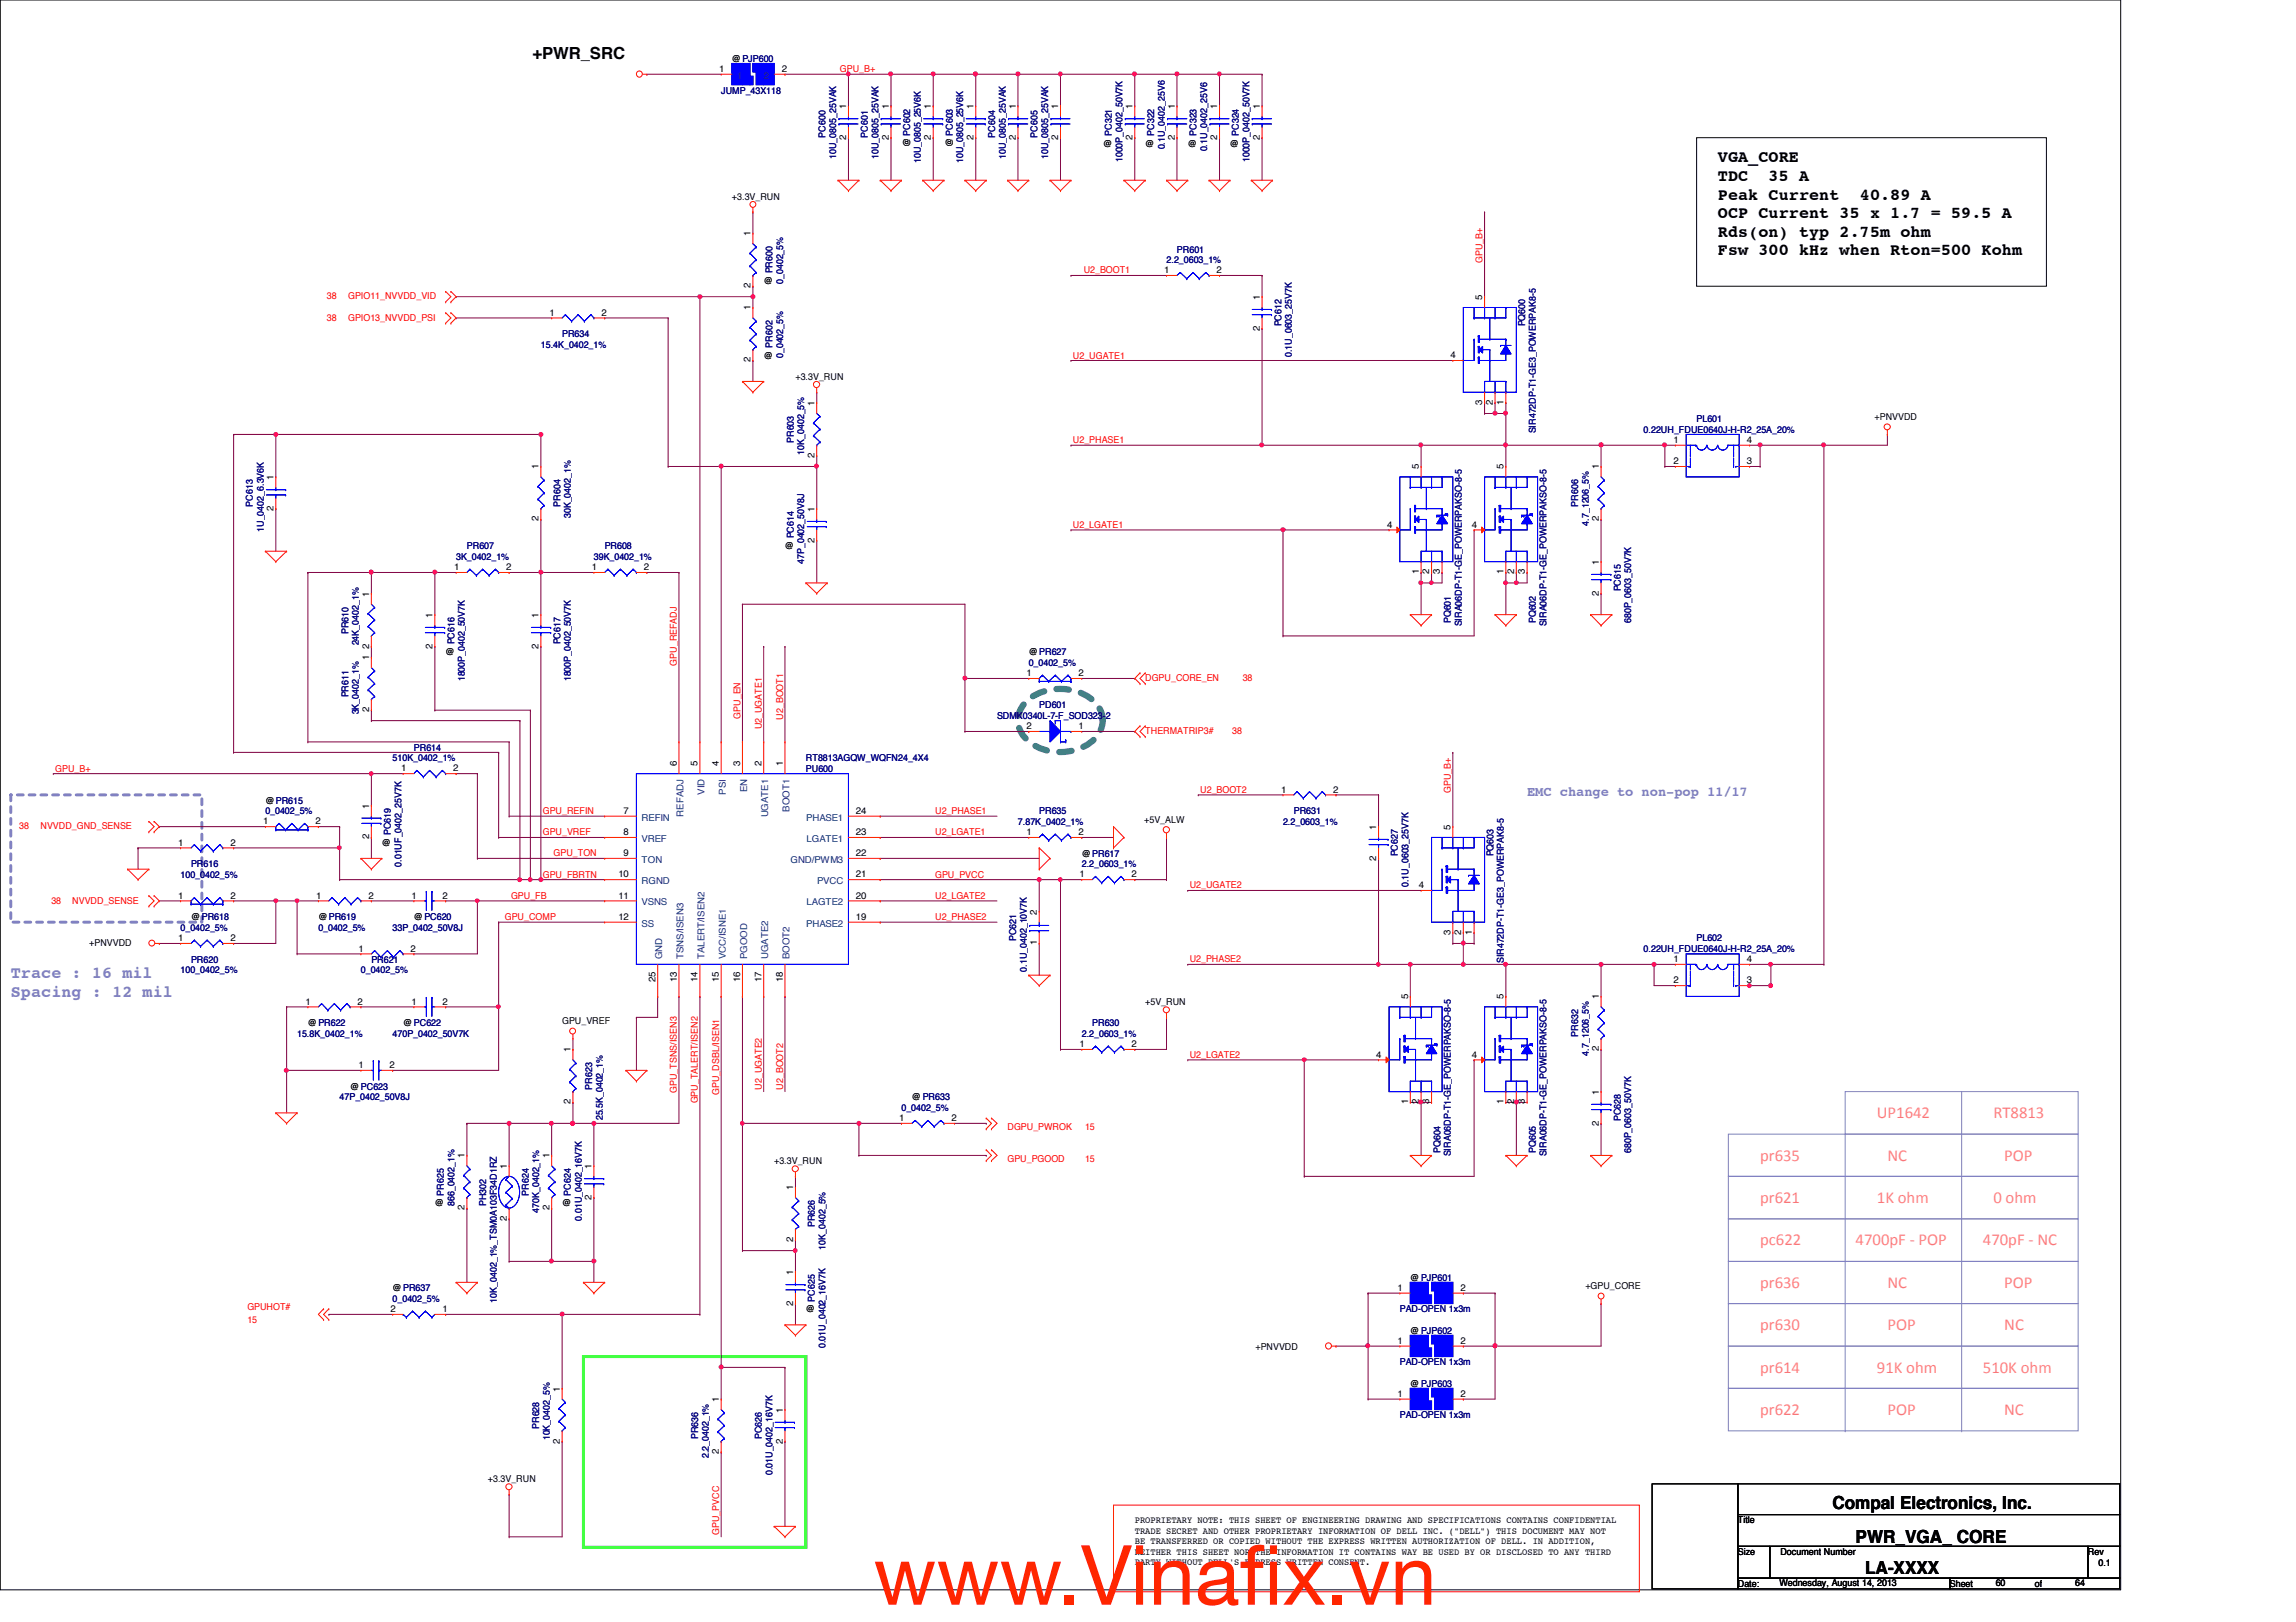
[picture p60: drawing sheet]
<svg xmlns="http://www.w3.org/2000/svg" width="297mm" height="210mm" viewBox="0 0 297 210" stroke-linecap="round" stroke-linejoin="round" font-family="sans-serif">
<defs><g id="words">
<g font-size="10.6" fill="#ff2600">
<text x="113" y="207.7">www.Vinaf</text>
<text x="160.4" y="207.7">ix.vn</text>
</g>
<g font-size="2.3">
<text x="237.1" y="195.3">Compal Electronics, Inc.</text>
<text x="240.1" y="199.7">PWR_VGA_ CORE</text>
<text x="241.3" y="203.7">LA-XXXX</text>
</g>
<g font-size="2.2">
<text x="68.9" y="7.7">+PWR_SRC</text>
<text x="222.2" y="21">VGA_CORE</text>
<text x="222.2" y="23.4">TDC</text>
<text x="228.8" y="23.4">35 A</text>
<text x="222.2" y="25.8">Peak Current</text>
<text x="222.2" y="28.2">OCP Current 35 x 1.7 = 59.5 A</text>
<text x="240.6" y="25.8">40.89 A</text>
<text x="222.2" y="30.6">Rds(on) typ 2.75m ohm</text>
<text x="222.2" y="33.1">Fsw 300 kHz when Rton=500 Kohm</text>
</g>
<g font-size="2.2" fill="#8080c0">
<text x="1.4" y="126.6">Trace : 16 mil</text>
<text x="1.4" y="129">Spacing : 12 mil</text>
</g>
<g font-size="2.2" fill="#ff8080">
<text x="242.8" y="144.7">UP1642</text>
<text x="257.9" y="144.7">RT8813</text>
<text x="227.7" y="150.2">pr635</text>
<text x="227.7" y="155.7">pr621</text>
<text x="242.8" y="155.7">1K ohm</text>
<text x="244.2" y="150.2">NC</text>
<text x="257.9" y="155.7">0 ohm</text>
<text x="259.3" y="150.2">POP</text>
<text x="227.7" y="161.2">pc622</text>
<text x="240.1" y="161.2">4700pF - POP</text>
<text x="256.5" y="161.2">470pF - NC</text>
<text x="227.7" y="166.7">pr636</text>
<text x="244.2" y="166.7">NC</text>
<text x="259.3" y="166.7">POP</text>
<text x="227.7" y="172.2">pr630</text>
<text x="244.2" y="172.2">POP</text>
<text x="259.3" y="172.2">NC</text>
<text x="227.7" y="177.6">pr614</text>
<text x="242.8" y="177.6">91K ohm</text>
<text x="256.5" y="177.6">510K ohm</text>
<text x="227.7" y="183.1">pr622</text>
<text x="244.2" y="183.1">POP</text>
<text x="259.3" y="183.1">NC</text>
</g>
<text font-size="1.8" fill="#8080c0" x="197.6" y="103">EMC change to non-pop 11/17</text>
<g font-size="1.2">
<text x="93" y="9.3">1</text>
<text x="94.7" y="8">@PJP600</text>
<text x="101.1" y="9.3">2</text>
<text x="109.5" y="14.1" transform="rotate(-90 109.5 14.1)">1</text>
<text x="115" y="14.1" transform="rotate(-90 115 14.1)">1</text>
<text x="120.4" y="14.1" transform="rotate(-90 120.4 14.1)">1</text>
<text x="125.9" y="14.1" transform="rotate(-90 125.9 14.1)">1</text>
<text x="131.4" y="14.1" transform="rotate(-90 131.4 14.1)">1</text>
<text x="136.9" y="14.1" transform="rotate(-90 136.9 14.1)">1</text>
<text x="146.5" y="14.1" transform="rotate(-90 146.5 14.1)">1</text>
<text x="152" y="14.1" transform="rotate(-90 152 14.1)">1</text>
<text x="157.5" y="14.1" transform="rotate(-90 157.5 14.1)">1</text>
<text x="163" y="14.1" transform="rotate(-90 163 14.1)">1</text>
<text x="109.5" y="18.1" transform="rotate(-90 109.5 18.1)">2</text>
<text x="115" y="18.1" transform="rotate(-90 115 18.1)">2</text>
<text x="117.8" y="19.1" transform="rotate(-90 117.8 19.1)">@ PC602</text>
<text x="120.4" y="18.1" transform="rotate(-90 120.4 18.1)">2</text>
<text x="123.3" y="19.1" transform="rotate(-90 123.3 19.1)">@ PC603</text>
<text x="125.9" y="18.1" transform="rotate(-90 125.9 18.1)">2</text>
<text x="131.4" y="18.1" transform="rotate(-90 131.4 18.1)">2</text>
<text x="136.9" y="18.1" transform="rotate(-90 136.9 18.1)">2</text>
<text x="142.7" y="19">@</text>
<text x="146.5" y="18.1" transform="rotate(-90 146.5 18.1)">2</text>
<text x="148.2" y="19">@</text>
<text x="152" y="18.1" transform="rotate(-90 152 18.1)">2</text>
<text x="153.7" y="19">@</text>
<text x="157.5" y="18.1" transform="rotate(-90 157.5 18.1)">2</text>
<text x="159.1" y="19">@</text>
<text x="163" y="18.1" transform="rotate(-90 163 18.1)">2</text>
<text x="94.7" y="25.8">+3.3V_RUN</text>
<text x="97.1" y="30.6" transform="rotate(-90 97.1 30.6)">1</text>
<text x="150.6" y="35.3">1</text>
<text x="157.4" y="35.3">2</text>
<text x="71.1" y="40.9">1</text>
<text x="77.8" y="40.9">2</text>
<text x="97.1" y="40.2" transform="rotate(-90 97.1 40.2)">1</text>
<text x="97.1" y="37.3" transform="rotate(-90 97.1 37.3)">2</text>
<text x="98.8" y="36.8">@</text>
<text x="163" y="38.8" transform="rotate(-90 163 38.8)">1</text>
<text x="191.8" y="38.8" transform="rotate(-90 191.8 38.8)">5</text>
<text x="97.1" y="46.9" transform="rotate(-90 97.1 46.9)">2</text>
<text x="98.8" y="46.4">@</text>
<text x="163" y="42.8" transform="rotate(-90 163 42.8)">2</text>
<text x="187.7" y="46.4">4</text>
<text x="102.9" y="49.1">+3.3V_RUN</text>
<text x="105.4" y="52.5" transform="rotate(-90 105.4 52.5)">1</text>
<text x="191.8" y="52.4" transform="rotate(-90 191.8 52.4)">3</text>
<text x="193.1" y="52.4" transform="rotate(-90 193.1 52.4)">2</text>
<text x="194.5" y="52.4" transform="rotate(-90 194.5 52.4)">1</text>
<text x="105.4" y="59.3" transform="rotate(-90 105.4 59.3)">2</text>
<text x="216.5" y="57.3">1</text>
<text x="226" y="57.3">4</text>
<text x="242.5" y="54.4">+PNVVDD</text>
<text x="35.4" y="62.1" transform="rotate(-90 35.4 62.1)">1</text>
<text x="69.7" y="60.7" transform="rotate(-90 69.7 60.7)">1</text>
<text x="183.6" y="60.7" transform="rotate(-90 183.6 60.7)">5</text>
<text x="194.5" y="60.7" transform="rotate(-90 194.5 60.7)">5</text>
<text x="206.8" y="60.7" transform="rotate(-90 206.8 60.7)">1</text>
<text x="216.5" y="60.1">2</text>
<text x="226" y="60.1">3</text>
<text x="35.4" y="66.1" transform="rotate(-90 35.4 66.1)">2</text>
<text x="69.7" y="67.5" transform="rotate(-90 69.7 67.5)">2</text>
<text x="101.6" y="71.1">@</text>
<text x="105.4" y="70.2" transform="rotate(-90 105.4 70.2)">2</text>
<text x="105.4" y="66.3" transform="rotate(-90 105.4 66.3)">1</text>
<text x="179.4" y="68.3">4</text>
<text x="190.4" y="68.3">4</text>
<text x="206.8" y="67.5" transform="rotate(-90 206.8 67.5)">2</text>
<text x="47.7" y="77.2" transform="rotate(-90 47.7 77.2)">1</text>
<text x="58.8" y="73.8">1</text>
<text x="65.5" y="73.8">2</text>
<text x="76.6" y="73.8">1</text>
<text x="83.3" y="73.8">2</text>
<text x="183.6" y="74.3" transform="rotate(-90 183.6 74.3)">1</text>
<text x="184.9" y="74.3" transform="rotate(-90 184.9 74.3)">2</text>
<text x="186.3" y="74.3" transform="rotate(-90 186.3 74.3)">3</text>
<text x="194.5" y="74.3" transform="rotate(-90 194.5 74.3)">1</text>
<text x="195.9" y="74.3" transform="rotate(-90 195.9 74.3)">2</text>
<text x="197.3" y="74.3" transform="rotate(-90 197.3 74.3)">3</text>
<text x="206.8" y="77.1" transform="rotate(-90 206.8 77.1)">2</text>
<text x="206.8" y="73.1" transform="rotate(-90 206.8 73.1)">1</text>
<text x="47.7" y="83.9" transform="rotate(-90 47.7 83.9)">2</text>
<text x="56" y="83.9" transform="rotate(-90 56 83.9)">2</text>
<text x="56" y="80" transform="rotate(-90 56 80)">1</text>
<text x="69.7" y="83.9" transform="rotate(-90 69.7 83.9)">2</text>
<text x="69.7" y="80" transform="rotate(-90 69.7 80)">1</text>
<text x="47.7" y="85.4" transform="rotate(-90 47.7 85.4)">1</text>
<text x="57.7" y="84.8">@</text>
<text x="132.8" y="87.5">1</text>
<text x="133.1" y="84.8">@PR627</text>
<text x="139.5" y="87.5">2</text>
<text x="47.7" y="92.2" transform="rotate(-90 47.7 92.2)">2</text>
<text x="132.8" y="94.4">2</text>
<text x="139.5" y="94.4">1</text>
<text x="51.9" y="99.8">1</text>
<text x="58.6" y="99.8">2</text>
<text x="87.5" y="99.1" transform="rotate(-90 87.5 99.1)">6</text>
<text x="90.3" y="99.1" transform="rotate(-90 90.3 99.1)">5</text>
<text x="93" y="99.1" transform="rotate(-90 93 99.1)">4</text>
<text x="95.8" y="99.1" transform="rotate(-90 95.8 99.1)">3</text>
<text x="98.5" y="99.1" transform="rotate(-90 98.5 99.1)">2</text>
<text x="101.3" y="99.1" transform="rotate(-90 101.3 99.1)">1</text>
<text x="34" y="106.7">1</text>
<text x="34.3" y="104">@PR615</text>
<text x="40.8" y="106.7">2</text>
<text x="47.7" y="104.6" transform="rotate(-90 47.7 104.6)">1</text>
<text x="80.7" y="105.3">7</text>
<text x="110.7" y="105.3">24</text>
<text x="148" y="106.5">+5V_ALW</text>
<text x="165.7" y="102.6">1</text>
<text x="172.5" y="102.6">2</text>
<text x="178.1" y="107.4" transform="rotate(-90 178.1 107.4)">1</text>
<text x="187.7" y="107.4" transform="rotate(-90 187.7 107.4)">5</text>
<text x="23.1" y="109.4">1</text>
<text x="29.8" y="109.4">2</text>
<text x="47.7" y="108.6" transform="rotate(-90 47.7 108.6)">2</text>
<text x="49.4" y="109.5">@</text>
<text x="80" y="113.5">10</text>
<text x="80.7" y="110.8">9</text>
<text x="80.7" y="108.1">8</text>
<text x="110.7" y="108.1">23</text>
<text x="110.7" y="113.5">21</text>
<text x="110.7" y="110.8">22</text>
<text x="132.8" y="108.1">1</text>
<text x="139.5" y="108.1">2</text>
<text x="139.7" y="113.5">1</text>
<text x="140" y="110.9">@PR617</text>
<text x="146.4" y="113.5">2</text>
<text x="178.1" y="111.4" transform="rotate(-90 178.1 111.4)">2</text>
<text x="23.1" y="116.3">1</text>
<text x="24.7" y="119.1">@ PR618</text>
<text x="29.8" y="116.3">2</text>
<text x="40.9" y="116.3">1</text>
<text x="41.2" y="119.1">@PR619</text>
<text x="47.7" y="116.3">2</text>
<text x="53.3" y="116.3">1</text>
<text x="53.5" y="119.1">@PC620</text>
<text x="57.2" y="116.3">2</text>
<text x="80" y="116.3">11</text>
<text x="80" y="119">12</text>
<text x="110.7" y="116.3">20</text>
<text x="110.7" y="119">19</text>
<text x="134.2" y="118.4" transform="rotate(-90 134.2 118.4)">2</text>
<text x="183.6" y="114.9">4</text>
<text x="11.6" y="122.4">+PNVVDD</text>
<text x="23.1" y="121.8">1</text>
<text x="29.8" y="121.8">2</text>
<text x="46.4" y="123.1">1</text>
<text x="53.1" y="123.1">2</text>
<text x="134.2" y="122.3" transform="rotate(-90 134.2 122.3)">1</text>
<text x="187.7" y="121" transform="rotate(-90 187.7 121)">3</text>
<text x="189" y="121" transform="rotate(-90 189 121)">2</text>
<text x="190.4" y="121" transform="rotate(-90 190.4 121)">1</text>
<text x="216.5" y="124.5">1</text>
<text x="226" y="124.5">4</text>
<text x="39.5" y="130">1</text>
<text x="46.3" y="130">2</text>
<text x="53.3" y="130">1</text>
<text x="57.2" y="130">2</text>
<text x="84.8" y="127.1" transform="rotate(-90 84.8 127.1)">25</text>
<text x="87.5" y="127.1" transform="rotate(-90 87.5 127.1)">13</text>
<text x="90.3" y="127.1" transform="rotate(-90 90.3 127.1)">14</text>
<text x="93" y="127.1" transform="rotate(-90 93 127.1)">15</text>
<text x="95.8" y="127.1" transform="rotate(-90 95.8 127.1)">16</text>
<text x="98.5" y="127.1" transform="rotate(-90 98.5 127.1)">17</text>
<text x="101.3" y="127.1" transform="rotate(-90 101.3 127.1)">18</text>
<text x="148.2" y="130.1">+5V_RUN</text>
<text x="182.2" y="129.3" transform="rotate(-90 182.2 129.3)">5</text>
<text x="194.5" y="129.3" transform="rotate(-90 194.5 129.3)">5</text>
<text x="206.8" y="129.3" transform="rotate(-90 206.8 129.3)">1</text>
<text x="216.5" y="127.3">2</text>
<text x="226" y="127.3">3</text>
<text x="39.8" y="132.8">@PR622</text>
<text x="52.2" y="132.8">@ PC622</text>
<text x="72.7" y="132.5">GPU_VREF</text>
<text x="73.8" y="136.2" transform="rotate(-90 73.8 136.2)">1</text>
<text x="139.7" y="135.5">1</text>
<text x="146.4" y="135.5">2</text>
<text x="178.1" y="136.9">4</text>
<text x="190.4" y="136.9">4</text>
<text x="206.8" y="136.1" transform="rotate(-90 206.8 136.1)">2</text>
<text x="45.3" y="141.1">@ PC623</text>
<text x="46.4" y="138.2">1</text>
<text x="50.4" y="138.2">2</text>
<text x="73.8" y="142.9" transform="rotate(-90 73.8 142.9)">2</text>
<text x="118" y="142.4">@ PR633</text>
<text x="182.2" y="142.9" transform="rotate(-90 182.2 142.9)">1</text>
<text x="183.6" y="142.9" transform="rotate(-90 183.6 142.9)">2</text>
<text x="184.9" y="142.9" transform="rotate(-90 184.9 142.9)">3</text>
<text x="194.5" y="142.9" transform="rotate(-90 194.5 142.9)">1</text>
<text x="195.9" y="142.9" transform="rotate(-90 195.9 142.9)">2</text>
<text x="197.3" y="142.9" transform="rotate(-90 197.3 142.9)">3</text>
<text x="206.8" y="141.7" transform="rotate(-90 206.8 141.7)">1</text>
<text x="60.1" y="149.9" transform="rotate(-90 60.1 149.9)">1</text>
<text x="71.1" y="149.9" transform="rotate(-90 71.1 149.9)">1</text>
<text x="116.3" y="145.1">1</text>
<text x="123.1" y="145.1">2</text>
<text x="206.8" y="145.7" transform="rotate(-90 206.8 145.7)">2</text>
<text x="65.6" y="151.3" transform="rotate(-90 65.6 151.3)">1</text>
<text x="76.5" y="155.3" transform="rotate(-90 76.5 155.3)">2</text>
<text x="76.5" y="151.3" transform="rotate(-90 76.5 151.3)">1</text>
<text x="100.2" y="150.7">+3.3V_RUN</text>
<text x="102.6" y="154" transform="rotate(-90 102.6 154)">1</text>
<text x="56.3" y="156.1">@</text>
<text x="60.1" y="156.6" transform="rotate(-90 60.1 156.6)">2</text>
<text x="65.6" y="158" transform="rotate(-90 65.6 158)">2</text>
<text x="71.1" y="156.6" transform="rotate(-90 71.1 156.6)">2</text>
<text x="72.7" y="156.1">@</text>
<text x="102.6" y="160.7" transform="rotate(-90 102.6 160.7)">2</text>
<text x="50.8" y="167.1">@PR637</text>
<text x="102.6" y="165" transform="rotate(-90 102.6 165)">1</text>
<text x="180.8" y="167">1</text>
<text x="182.5" y="165.7">@ PJP601</text>
<text x="188.9" y="167">2</text>
<text x="205.1" y="166.8">+GPU_CORE</text>
<text x="50.5" y="169.8">2</text>
<text x="57.2" y="169.8">1</text>
<text x="102.6" y="169" transform="rotate(-90 102.6 169)">2</text>
<text x="104.3" y="169.8">@</text>
<text x="180.8" y="173.9">1</text>
<text x="182.5" y="172.6">@ PJP602</text>
<text x="188.9" y="173.9">2</text>
<text x="162.4" y="174.7">+PNVVDD</text>
<text x="182.5" y="179.5">@ PJP603</text>
<text x="72.4" y="180.1" transform="rotate(-90 72.4 180.1)">1</text>
<text x="93" y="181.4" transform="rotate(-90 93 181.4)">1</text>
<text x="101.3" y="182.8" transform="rotate(-90 101.3 182.8)">1</text>
<text x="180.8" y="180.8">1</text>
<text x="188.9" y="180.8">2</text>
<text x="63.1" y="191.8">+3.3V_RUN</text>
<text x="72.4" y="186.8" transform="rotate(-90 72.4 186.8)">2</text>
<text x="93" y="188.2" transform="rotate(-90 93 188.2)">2</text>
<text x="101.3" y="186.8" transform="rotate(-90 101.3 186.8)">2</text>
<text x="146.8" y="197.1">PROPRIETARY NOTE: THIS SHEET OF ENGINEERING DRAWING AND SPECIFICATIONS CONTAINS CONFIDENTIAL</text>
<text x="224.8" y="197.1">Title</text>
<text x="146.8" y="198.5">TRADE SECRET AND OTHER PROPRIETARY INFORMATION OF DELL INC. (&quot;DELL&quot;) THIS DOCUMENT MAY NOT</text>
<text x="146.8" y="199.9">BE TRANSFERRED OR COPIED WITHOUT THE EXPRESS WRITTEN AUTHORIZATION OF DELL. IN ADDITION,</text>
<text x="146.8" y="201.2">NEITHER THIS SHEET NOR THE INFORMATION IT CONTAINS WAY BE USED BY OR DISCLOSED TO ANY THIRD</text>
<text x="146.8" y="202.6">PARTY WITHOUT DELL'S EXPRESS WRITTEN CONSENT.</text>
<text x="224.8" y="201.3">Size</text>
<text x="230.3" y="201.3">Document Number</text>
<text x="270.1" y="201.3">Rev</text>
<text x="271.5" y="202.6">0.1</text>
<text x="224.8" y="205.4">Date:</text>
<text x="230.2" y="205.2">Wednesday, August 14, 2013</text>
<text x="252.3" y="205.4">Sheet</text>
<text x="258.2" y="205.2">60</text>
<text x="263.3" y="205.4">of</text>
<text x="268.5" y="205.2">64</text>
</g>
<g font-size="1.2" fill="#004080">
<text x="95.4" y="10.2">1</text>
<text x="98.8" y="10.2">2</text>
<text x="83" y="106.2">REFIN</text>
<text x="88.4" y="105.7" transform="rotate(-90 88.4 105.7)">REFADJ</text>
<text x="91.1" y="102.9" transform="rotate(-90 91.1 102.9)">VID</text>
<text x="93.9" y="102.8" transform="rotate(-90 93.9 102.8)">PSI</text>
<text x="96.6" y="102.5" transform="rotate(-90 96.6 102.5)">EN</text>
<text x="99.4" y="105.8" transform="rotate(-90 99.4 105.8)">UGATE1</text>
<text x="102.1" y="105" transform="rotate(-90 102.1 105)">BOOT1</text>
<text x="104.3" y="106.2">PHASE1</text>
<text x="83" y="111.7">TON</text>
<text x="83" y="109">VREF</text>
<text x="102.3" y="111.7">GND/PWM3</text>
<text x="104.3" y="109">LGATE1</text>
<text x="83" y="114.4">RGND</text>
<text x="83" y="117.2">VSNS</text>
<text x="83" y="119.9">SS</text>
<text x="104.3" y="119.9">PHASE2</text>
<text x="104.3" y="117.2">LAGTE2</text>
<text x="105.7" y="114.4">PVCC</text>
<text x="85.7" y="124.1" transform="rotate(-90 85.7 124.1)">GND</text>
<text x="88.4" y="124.1" transform="rotate(-90 88.4 124.1)">TSNS/ISEN3</text>
<text x="91.1" y="124.1" transform="rotate(-90 91.1 124.1)">TALERT/ISEN2</text>
<text x="93.9" y="124.1" transform="rotate(-90 93.9 124.1)">VCC/ISNE1</text>
<text x="96.6" y="124.1" transform="rotate(-90 96.6 124.1)">PGOOD</text>
<text x="99.4" y="124.1" transform="rotate(-90 99.4 124.1)">UGATE2</text>
<text x="102.1" y="124.1" transform="rotate(-90 102.1 124.1)">BOOT2</text>
</g>
<g font-size="1.2" fill="#f00">
<text x="108.7" y="9.4">GPU_B+</text>
<text x="140.2" y="35.4">U2_BOOT1</text>
<text x="191.8" y="34" transform="rotate(-90 191.8 34)">GPU_B+</text>
<text x="42.3" y="38.7">38</text>
<text x="42.3" y="41.5">38</text>
<text x="45" y="38.7">GPIO11_NVVDD_VID</text>
<text x="45" y="41.5">GPIO13_NVVDD_PSI</text>
<text x="138.8" y="46.4">U2_UGATE1</text>
<text x="138.8" y="57.4">U2_PHASE1</text>
<text x="138.8" y="68.3">U2_LGATE1</text>
<text x="87.6" y="86.1" transform="rotate(-90 87.6 86.1)">GPU_REFADJ</text>
<text x="148.2" y="88.1">DGPU_CORE_EN</text>
<text x="160.8" y="88.1">38</text>
<text x="95.8" y="93" transform="rotate(-90 95.8 93)">GPU_EN</text>
<text x="98.5" y="94.4" transform="rotate(-90 98.5 94.4)">U2_UGATE1</text>
<text x="101.3" y="93.1" transform="rotate(-90 101.3 93.1)">U2_BOOT1</text>
<text x="148.2" y="95">THERMATRIP3#</text>
<text x="159.4" y="95">38</text>
<text x="7.2" y="99.9">GPU_B+</text>
<text x="2.5" y="107.3">38</text>
<text x="5.2" y="107.3">NVVDD_GND_SENSE</text>
<text x="70.2" y="105.4">GPU_REFIN</text>
<text x="121" y="105.4">U2_PHASE1</text>
<text x="155.3" y="102.6">U2_BOOT2</text>
<text x="187.7" y="102.6" transform="rotate(-90 187.7 102.6)">GPU_B+</text>
<text x="70.2" y="113.6">GPU_FBRTN</text>
<text x="70.2" y="108.1">GPU_VREF</text>
<text x="71.6" y="110.8">GPU_TON</text>
<text x="121" y="113.6">GPU_PVCC</text>
<text x="121" y="108.1">U2_LGATE1</text>
<text x="6.6" y="116.9">38</text>
<text x="9.4" y="116.9">NVVDD_SENSE</text>
<text x="65.3" y="119.1">GPU_COMP</text>
<text x="66.1" y="116.3">GPU_FB</text>
<text x="121" y="119.1">U2_PHASE2</text>
<text x="121" y="116.3">U2_LGATE2</text>
<text x="153.9" y="115">U2_UGATE2</text>
<text x="153.9" y="124.5">U2_PHASE2</text>
<text x="153.9" y="136.9">U2_LGATE2</text>
<text x="87.6" y="141.4" transform="rotate(-90 87.6 141.4)">GPU_TSNS/ISEN3</text>
<text x="90.3" y="142.8" transform="rotate(-90 90.3 142.8)">GPU_TALERT/ISEN2</text>
<text x="93" y="141.7" transform="rotate(-90 93 141.7)">GPU_DSBL/ISEN1</text>
<text x="98.5" y="141" transform="rotate(-90 98.5 141)">U2_UGATE2</text>
<text x="101.3" y="141" transform="rotate(-90 101.3 141)">U2_BOOT2</text>
<text x="130.3" y="146.3">DGPU_PWROK</text>
<text x="140.4" y="146.3">15</text>
<text x="130.3" y="150.4">GPU_PGOOD</text>
<text x="140.4" y="150.4">15</text>
<text x="32" y="169.6">GPUHOT#</text>
<text x="32" y="171.2">15</text>
<text x="93" y="198.6" transform="rotate(-90 93 198.6)">GPU_PVCC</text>
</g>
<g font-size="1.2" fill="#000080">
<text x="93.3" y="12.1">JUMP_43X118</text>
<text x="106.8" y="17.8" transform="rotate(-90 106.8 17.8)">PC600</text>
<text x="112.3" y="17.8" transform="rotate(-90 112.3 17.8)">PC601</text>
<text x="128.7" y="17.8" transform="rotate(-90 128.7 17.8)">PC604</text>
<text x="134.2" y="17.8" transform="rotate(-90 134.2 17.8)">PC605</text>
<text x="143.8" y="17.6" transform="rotate(-90 143.8 17.6)">PC321</text>
<text x="149.3" y="17.6" transform="rotate(-90 149.3 17.6)">PC322</text>
<text x="154.8" y="17.6" transform="rotate(-90 154.8 17.6)">PC323</text>
<text x="160.3" y="17.6" transform="rotate(-90 160.3 17.6)">PC324</text>
<text x="108.2" y="20.6" transform="rotate(-90 108.2 20.6)">10U_0805_25VAK</text>
<text x="113.7" y="20.6" transform="rotate(-90 113.7 20.6)">10U_0805_25VAK</text>
<text x="119.1" y="21.1" transform="rotate(-90 119.1 21.1)">10U_0805_25V6K</text>
<text x="124.6" y="21.1" transform="rotate(-90 124.6 21.1)">10U_0805_25V6K</text>
<text x="130.1" y="20.6" transform="rotate(-90 130.1 20.6)">10U_0805_25VAK</text>
<text x="135.6" y="20.6" transform="rotate(-90 135.6 20.6)">10U_0805_25VAK</text>
<text x="145.2" y="21" transform="rotate(-90 145.2 21)">1000P_0402_50V7K</text>
<text x="150.7" y="19.3" transform="rotate(-90 150.7 19.3)">0.1U_0402_25V6</text>
<text x="156.2" y="19.6" transform="rotate(-90 156.2 19.6)">0.1U_0402_25V6</text>
<text x="161.7" y="21" transform="rotate(-90 161.7 21)">1000P_0402_50V7K</text>
<text x="99.9" y="35.4" transform="rotate(-90 99.9 35.4)">PR600</text>
<text x="150.9" y="34.1">2.2_0603_1%</text>
<text x="152.3" y="32.7">PR601</text>
<text x="101.3" y="36.7" transform="rotate(-90 101.3 36.7)">0_0402_5%</text>
<text x="70" y="45">15.4K_0402_1%</text>
<text x="72.7" y="43.6">PR634</text>
<text x="99.9" y="45" transform="rotate(-90 99.9 45)">PR602</text>
<text x="101.3" y="46.4" transform="rotate(-90 101.3 46.4)">0_0402_5%</text>
<text x="165.8" y="42.2" transform="rotate(-90 165.8 42.2)">PC612</text>
<text x="167.1" y="46.2" transform="rotate(-90 167.1 46.2)">0.1U_0603_25V7K</text>
<text x="197.3" y="42.2" transform="rotate(-90 197.3 42.2)">PQ600</text>
<text x="102.7" y="57.3" transform="rotate(-90 102.7 57.3)">PR603</text>
<text x="104.1" y="58.8" transform="rotate(-90 104.1 58.8)">10K_0402_5%</text>
<text x="198.7" y="56.1" transform="rotate(-90 198.7 56.1)">SIR472DP-T1-GE3_POWERPAK8-5</text>
<text x="212.6" y="56">0.22UH_FDUE0640J-H-R2_25A_20%</text>
<text x="219.5" y="54.7">PL601</text>
<text x="32.7" y="65.6" transform="rotate(-90 32.7 65.6)">PC613</text>
<text x="72.5" y="65.6" transform="rotate(-90 72.5 65.6)">PR604</text>
<text x="204.2" y="65.6" transform="rotate(-90 204.2 65.6)">PR606</text>
<text x="34.1" y="68.8" transform="rotate(-90 34.1 68.8)">1U_0402_6.3V6K</text>
<text x="60.4" y="71.1">PR607</text>
<text x="73.9" y="67.1" transform="rotate(-90 73.9 67.1)">30K_0402_1%</text>
<text x="78.2" y="71.1">PR608</text>
<text x="102.7" y="69.7" transform="rotate(-90 102.7 69.7)">PC614</text>
<text x="205.6" y="68" transform="rotate(-90 205.6 68)">4.7_1206_5%</text>
<text x="59" y="72.5">3K_0402_1%</text>
<text x="76.8" y="72.5">39K_0402_1%</text>
<text x="104.1" y="73" transform="rotate(-90 104.1 73)">47P_0402_50V8J</text>
<text x="209.7" y="76.5" transform="rotate(-90 209.7 76.5)">PC615</text>
<text x="45.1" y="82" transform="rotate(-90 45.1 82)">PR610</text>
<text x="46.4" y="83.5" transform="rotate(-90 46.4 83.5)">24K_0402_1%</text>
<text x="58.8" y="83.4" transform="rotate(-90 58.8 83.4)">PC616</text>
<text x="72.5" y="83.4" transform="rotate(-90 72.5 83.4)">PC617</text>
<text x="187.7" y="80.6" transform="rotate(-90 187.7 80.6)">PQ601</text>
<text x="189.1" y="81.1" transform="rotate(-90 189.1 81.1)">SIRA06DP-T1-GE_POWERPAKSO-8-5</text>
<text x="198.7" y="80.6" transform="rotate(-90 198.7 80.6)">PQ602</text>
<text x="200.1" y="81.1" transform="rotate(-90 200.1 81.1)">SIRA06DP-T1-GE_POWERPAKSO-8-5</text>
<text x="211" y="80.6" transform="rotate(-90 211 80.6)">680P_0603_50V7K</text>
<text x="60.2" y="88.2" transform="rotate(-90 60.2 88.2)">1800P_0402_50V7K</text>
<text x="73.9" y="88.2" transform="rotate(-90 73.9 88.2)">1800P_0402_50V7K</text>
<text x="133.1" y="86.2">0_0402_5%</text>
<text x="45.1" y="90.3" transform="rotate(-90 45.1 90.3)">PR611</text>
<text x="46.4" y="92.5" transform="rotate(-90 46.4 92.5)">3K_0402_1%</text>
<text x="129" y="93">SDMK0340L-7-F_SOD323-2</text>
<text x="134.4" y="91.7">PD601</text>
<text x="50.8" y="98.5">510K_0402_1%</text>
<text x="53.5" y="97.2">PR614</text>
<text x="104.3" y="99.9">PU600</text>
<text x="104.3" y="98.5">RT8813AGQW_WQFN24_4X4</text>
<text x="34.3" y="105.4">0_0402_5%</text>
<text x="131.7" y="106.8">7.87K_0402_1%</text>
<text x="134.4" y="105.4">PR635</text>
<text x="166" y="106.8">2.2_0603_1%</text>
<text x="167.4" y="105.4">PR631</text>
<text x="23.4" y="113.6">100_0402_5%</text>
<text x="24.7" y="112.2">PR616</text>
<text x="50.5" y="108.1" transform="rotate(-90 50.5 108.1)">PC619</text>
<text x="51.9" y="112.2" transform="rotate(-90 51.9 112.2)">0.01UF_0402_25V7K</text>
<text x="140" y="112.2">2.2_0603_1%</text>
<text x="180.8" y="110.8" transform="rotate(-90 180.8 110.8)">PC627</text>
<text x="193.2" y="110.8" transform="rotate(-90 193.2 110.8)">PQ603</text>
<text x="182.2" y="114.8" transform="rotate(-90 182.2 114.8)">0.1U_0603_25V7K</text>
<text x="23.4" y="125.9">100_0402_5%</text>
<text x="23.4" y="120.5">0_0402_5%</text>
<text x="24.7" y="124.6">PR620</text>
<text x="41.2" y="120.5">0_0402_5%</text>
<text x="46.7" y="125.9">0_0402_5%</text>
<text x="48" y="124.6">PR621</text>
<text x="50.8" y="120.5">33P_0402_50V8J</text>
<text x="131.5" y="121.8" transform="rotate(-90 131.5 121.8)">PC621</text>
<text x="132.8" y="125.8" transform="rotate(-90 132.8 125.8)">0.1U_0402_10V7K</text>
<text x="194.6" y="124.7" transform="rotate(-90 194.6 124.7)">SIR472DP-T1-GE3_POWERPAK8-5</text>
<text x="212.6" y="123.2">0.22UH_FDUE0640J-H-R2_25A_20%</text>
<text x="219.5" y="121.8">PL602</text>
<text x="38.4" y="134.2">15.8K_0402_1%</text>
<text x="50.8" y="134.2">470P_0402_50V7K</text>
<text x="140" y="134.2">2.2_0603_1%</text>
<text x="141.3" y="132.8">PR630</text>
<text x="204.2" y="134.2" transform="rotate(-90 204.2 134.2)">PR632</text>
<text x="205.6" y="136.6" transform="rotate(-90 205.6 136.6)">4.7_1206_5%</text>
<text x="43.9" y="142.4">47P_0402_50V8J</text>
<text x="76.6" y="141" transform="rotate(-90 76.6 141)">PR623</text>
<text x="116.6" y="143.8">0_0402_5%</text>
<text x="78" y="145" transform="rotate(-90 78 145)">25.5K_0402_1%</text>
<text x="186.3" y="149.2" transform="rotate(-90 186.3 149.2)">PQ604</text>
<text x="187.7" y="149.6" transform="rotate(-90 187.7 149.6)">SIRA06DP-T1-GE_POWERPAKSO-8-5</text>
<text x="198.7" y="149.2" transform="rotate(-90 198.7 149.2)">PQ605</text>
<text x="200.1" y="149.6" transform="rotate(-90 200.1 149.6)">SIRA06DP-T1-GE_POWERPAKSO-8-5</text>
<text x="209.7" y="145.1" transform="rotate(-90 209.7 145.1)">PC628</text>
<text x="211" y="149.2" transform="rotate(-90 211 149.2)">680P_0603_50V7K</text>
<text x="57.4" y="154.7" transform="rotate(-90 57.4 154.7)">PR625</text>
<text x="68.4" y="154.7" transform="rotate(-90 68.4 154.7)">PR624</text>
<text x="73.9" y="154.7" transform="rotate(-90 73.9 154.7)">PC624</text>
<text x="58.8" y="156.1" transform="rotate(-90 58.8 156.1)">866_0402_1%</text>
<text x="62.9" y="156.1" transform="rotate(-90 62.9 156.1)">PH302</text>
<text x="69.8" y="156.9" transform="rotate(-90 69.8 156.9)">470K_0402_1%</text>
<text x="75.3" y="158" transform="rotate(-90 75.3 158)">0.01U_0402_16V7K</text>
<text x="105.4" y="158.8" transform="rotate(-90 105.4 158.8)">PR626</text>
<text x="106.8" y="161.7" transform="rotate(-90 106.8 161.7)">10K_0402_5%</text>
<text x="50.8" y="168.5">0_0402_5%</text>
<text x="64.3" y="168.6" transform="rotate(-90 64.3 168.6)">10K_0402_1%_TSM0A103F34D1RZ</text>
<text x="105.4" y="168.4" transform="rotate(-90 105.4 168.4)">PC625</text>
<text x="181.1" y="169.8">PAD-OPEN 1x3m</text>
<text x="106.8" y="174.5" transform="rotate(-90 106.8 174.5)">0.01U_0402_16V7K</text>
<text x="181.1" y="176.7">PAD-OPEN 1x3m</text>
<text x="69.8" y="184.9" transform="rotate(-90 69.8 184.9)">PR628</text>
<text x="181.1" y="183.6">PAD-OPEN 1x3m</text>
<text x="71.1" y="186.4" transform="rotate(-90 71.1 186.4)">10K_0402_5%</text>
<text x="90.3" y="186.3" transform="rotate(-90 90.3 186.3)">PR636</text>
<text x="91.7" y="188.7" transform="rotate(-90 91.7 188.7)">2.2_0402_1%</text>
<text x="98.5" y="186.3" transform="rotate(-90 98.5 186.3)">PC626</text>
<text x="99.9" y="190.9" transform="rotate(-90 99.9 190.9)">0.01U_0402_16V7K</text>
</g>
</g></defs>
<path d="M0 0h274.4v205.7h-274.4zM219.5 17.8h45.2v19.2h-45.2z" fill="none" stroke="#000" stroke-width=".13"/>
<path d="M75.5 175.6h28.8v24.6h-28.8z" fill="none" stroke="#0f0" stroke-width=".38"/>
<path d="M144.1 194.8h68v11.2h-68z" fill="none" stroke="#f00" stroke-width=".13"/>
<path d="M1.4 102.9h24.7v16.4h-24.7z" fill="none" stroke="#8080c0" stroke-width=".38" stroke-dasharray=".8 .8"/>
<path d="M133 90.6a6.8 6.8 0 0 1 8.4 0 3.3 3.3 0 0 1 0 5.3 6.7 6.7 0 0 1-8.4 0 3.3 3.3 0 0 1 0-5.3z" fill="none" stroke="#408080" stroke-width=".8" stroke-dasharray="1.6 1.6"/>
<path d="M223.6 152.2h45.3v5.5h-45.3zM223.6 146.8h45.3v5.4h-45.3zM223.6 157.7h45.3v5.5h-45.3zM238.7 141.3h30.2v5.5h-30.2zM238.7 146.8v38.4M253.8 141.3v43.9M223.6 179.7h45.3v5.5h-45.3zM223.6 174.2h45.3v5.5h-45.3zM223.6 168.7h45.3v5.5h-45.3zM223.6 163.2h45.3v5.5h-45.3zM238.7 185.2h.1M253.8 185.2h.1" fill="none" stroke="#8080c0" stroke-width=".13"/>
<path d="M207.1 57.6h.1M207.1 57.6v2.8M236 57.6h.1M244.2 56.2h.1M244.2 56.2v1.4h-8.2M138.6 68.6h.1M138.6 68.6h27.4" fill="none" stroke="#800040" stroke-width=".13"/>
<circle cx="166" cy="68.5" r=".25" fill="#f0f"/>
<circle cx="166" cy="68.5" r=".25" fill="none" stroke="#f0f" stroke-width=".13"/>
<g fill="none" stroke="#800040" stroke-width=".13">
<path d="M138.6 35.6h.1M138.6 35.6h12.3M157.8 35.6h.1M157.8 35.6h5.5M163.3 35.6h.1M163.3 35.6v2.8M138.6 46.7h.1M138.6 46.7h49.4M93.3 60.4h.1M93.3 60.4v35.6M207.1 76.8h.1M207.1 76.8v2.7"/>
<path d="M98.8 83.7h.1M98.8 83.7v12.3M101.6 83.7h.1M101.6 83.7v12.3"/>
</g>
<circle cx="93.3" cy="60.3" r=".26" fill="#f0f"/>
<circle cx="93.3" cy="60.3" r=".26" fill="none" stroke="#f0f" stroke-width=".13"/>
<path d="M105.7 50.8h.1M105.7 50.8v1.3M105.7 69.9h.1M105.7 60.4h.1M105.7 60.4v5.4M105.7 69.9v5.5M113.9 111.1h.1M113.9 111.1h20.5" fill="none" stroke="#800040" stroke-width=".13"/>
<circle cx="105.6" cy="60.3" r=".26" fill="#f0f"/>
<circle cx="105.6" cy="60.3" r=".26" fill="none" stroke="#f0f" stroke-width=".13"/>
<path d="M105.7 59h.1M105.7 59v1.4M102.9 152.2h.1M102.9 152.2v1.4M102.9 168.7h.1M102.9 161.8h.1M102.9 161.8v2.8M102.9 168.7v2.7" fill="none" stroke="#800040" stroke-width=".13"/>
<path d="M102.7 161.6h.2l.2 .1-.1 .3-.1 .1-.2-.1z" fill-rule="evenodd" fill="#f0f"/>
<path d="M102.7 161.6h.2l.2 .1-.1 .3-.1 .1-.2-.1z" fill="none" stroke="#f0f" stroke-width=".13"/>
<path d="M93.3 177h.1M93.3 177v4.1M93.3 187.9h.1M93.3 187.9v11" fill="none" stroke="#800040" stroke-width=".13"/>
<circle cx="93.3" cy="176.9" r=".26" fill="#f0f"/>
<circle cx="93.3" cy="176.9" r=".26" fill="none" stroke="#f0f" stroke-width=".13"/>
<g fill="none" stroke="#800040" stroke-width=".13">
<path d="M90.5 128.9h.1M90.5 128.9v41.2M71.4 145.4h.1M71.4 156.4h.1M71.4 145.4v4.1M71.4 156.4v6.8M72.7 170.1h17.8M76.8 163.2h.1M76.8 163.2v2.7M90.5 170.1h.1M65.9 198.9h.1M65.9 193.4h.1"/>
<path d="M65.9 193.4v5.5M72.7 186.5h.1M72.7 186.5v12.4h-6.8"/>
</g>
<circle cx="71.3" cy="163.2" r=".26" fill="#f0f"/>
<circle cx="71.3" cy="163.2" r=".26" fill="none" stroke="#f0f" stroke-width=".13"/>
<path d="M60.4 145.4h.1M60.4 156.4h.1M60.4 145.4v4.1M60.4 156.4v9.5M76.8 145.4h.1M76.8 145.4v5.5" fill="none" stroke="#800040" stroke-width=".13"/>
<circle cx="76.8" cy="145.4" r=".26" fill="#f0f"/>
<circle cx="76.8" cy="145.4" r=".26" fill="none" stroke="#f0f" stroke-width=".13"/>
<path d="M20.6 116.6h.1M20.6 116.6h2.8M35.7 116.6h.1M35.7 116.6h2.7M35.7 116.6v5.5M20.6 122.1h.1M20.6 122.1h2.8" fill="none" stroke="#800040" stroke-width=".13"/>
<circle cx="35.7" cy="116.6" r=".25" fill="#f0f"/>
<circle cx="35.7" cy="116.6" r=".25" fill="none" stroke="#f0f" stroke-width=".13"/>
<path d="M38.4 116.6h.1M38.4 116.6h2.8M38.4 116.6v6.8M48 116.6h.1M48 116.6h5.5M30.2 122.1h.1M30.2 122.1h5.5" fill="none" stroke="#800040" stroke-width=".13"/>
<circle cx="38.4" cy="116.6" r=".25" fill="#f0f"/>
<circle cx="38.4" cy="116.6" r=".25" fill="none" stroke="#f0f" stroke-width=".13"/>
<path d="M61.8 116.6h.1M61.8 116.6v6.8M38.4 123.4h.1M38.4 123.4h8.3" fill="none" stroke="#800040" stroke-width=".13"/>
<path d="M61.6 116.4h.3l.1 .1-.1 .2-.2 .1-.1-.1z" fill-rule="evenodd" fill="#f0f"/>
<path d="M61.6 116.4h.3l.1 .1-.1 .2-.2 .1-.1-.1z" fill="none" stroke="#f0f" stroke-width=".13"/>
<g fill="none" stroke="#800040" stroke-width=".13">
<path d="M57.7 116.6h.1M57.7 116.6h20.5M61.8 116.6h.1M64.5 119.3h.1M64.5 119.3h13.7M64.5 119.3v11M37.1 130.3h.1M37.1 138.5h.1M37.1 130.3h2.7M37.1 130.3v8.2M37.1 138.5h9.6M46.7 130.3h.1"/>
<path d="M46.7 130.3h6.8"/>
</g>
<circle cx="37" cy="138.5" r=".26" fill="#f0f"/>
<circle cx="37" cy="138.5" r=".26" fill="none" stroke="#f0f" stroke-width=".13"/>
<path d="M17.9 109.7h.1M17.9 109.7h5.5M20.6 107h.1M20.6 107h13.7M30.2 109.7h.1M41.2 107h.1M41.2 107h2.7M43.9 107h.1M43.9 107v2.7h-13.7M37.1 138.5h.1M37.1 138.5v5.5" fill="none" stroke="#800040" stroke-width=".13"/>
<circle cx="43.9" cy="109.7" r=".25" fill="#f0f"/>
<circle cx="43.9" cy="109.7" r=".25" fill="none" stroke="#f0f" stroke-width=".13"/>
<path d="M17.9 109.7h.1M17.9 109.7v2.8M43.9 109.7h.1M43.9 109.7v4.1M48 108.4h.1M48 100.1h.1M48 108.4v2.7M48 100.1h4.2M70 113.8h.1M70 113.8h8.2" fill="none" stroke="#800040" stroke-width=".13"/>
<path d="M47.8 99.9h.2l.2 .1v.3l-.2 .1-.2-.1z" fill-rule="evenodd" fill="#f0f"/>
<path d="M47.8 99.9h.2l.2 .1v.3l-.2 .1-.2-.1z" fill="none" stroke="#f0f" stroke-width=".13"/>
<g fill="none" stroke="#800040" stroke-width=".13">
<path d="M35.7 65.8h.1M35.7 65.8v5.5M70 74.1h.1M70 74.1v5.4M87.8 74.1h.1M87.8 74.1v21.9M70 83.7h.1M70 83.7v30.1M6.9 100.1h.1M6.9 100.1h41.1M48 100.1h.1M48 100.1v4.1"/>
<path d="M59 100.1h.1M59 100.1h2.8M61.8 100.1h.1M61.8 111.1h.1M61.8 100.1v11M61.8 111.1h16.4"/>
</g>
<circle cx="70" cy="113.8" r=".26" fill="#f0f"/>
<circle cx="70" cy="113.8" r=".26" fill="none" stroke="#f0f" stroke-width=".13"/>
<path d="M56.3 74.1h.1M56.3 74.1v5.4M56.3 74.1h2.7M56.3 83.7h.1M56.3 83.7v8.2" fill="none" stroke="#800040" stroke-width=".13"/>
<circle cx="56.3" cy="74" r=".26" fill="#f0f"/>
<circle cx="56.3" cy="74" r=".26" fill="none" stroke="#f0f" stroke-width=".13"/>
<path d="M48 74.1h.1M48 74.1v2.7" fill="none" stroke="#800040" stroke-width=".13"/>
<path d="M47.8 73.9l.2-.1 .2 .1v.3l-.2 .1-.2-.1z" fill-rule="evenodd" fill="#f0f"/>
<path d="M47.8 73.9l.2-.1 .2 .1v.3l-.2 .1-.2-.1z" fill="none" stroke="#f0f" stroke-width=".13"/>
<g fill="none" stroke="#800040" stroke-width=".13">
<path d="M30.2 56.2h.1M30.2 56.2v41.2M35.7 56.2h.1M35.7 56.2h34.3M39.8 74.1h.1M39.8 74.1h8.2M39.8 74.1v21.9M65.9 74.1h.1M65.9 74.1h4.1M83.7 74.1h.1M83.7 74.1h4.1M96.1 78.2h.1"/>
<path d="M96.1 78.2v17.8M30.2 97.4h.1M30.2 97.4h34.3M39.8 96h.1M39.8 96h26.1M64.5 97.4h.1M64.5 97.4v11M65.9 96h.1M65.9 96v9.6"/>
</g>
<circle cx="35.7" cy="56.2" r=".26" fill="#f0f"/>
<circle cx="35.7" cy="56.2" r=".26" fill="none" stroke="#f0f" stroke-width=".13"/>
<path d="M30.2 56.2h.1M30.2 56.2h5.5M70 67.2h.1M70 74.1h.1M70 67.2v6.9M70 74.1h6.8M48 83.7h.1M48 83.7v1.3" fill="none" stroke="#800040" stroke-width=".13"/>
<circle cx="70" cy="74" r=".26" fill="#f0f"/>
<circle cx="70" cy="74" r=".26" fill="none" stroke="#f0f" stroke-width=".13"/>
<path d="M70 56.2h.1M70 56.2v4.2" fill="none" stroke="#800040" stroke-width=".13"/>
<circle cx="70" cy="56.2" r=".26" fill="#f0f"/>
<circle cx="70" cy="56.2" r=".26" fill="none" stroke="#f0f" stroke-width=".13"/>
<path d="M90.5 38.4h.1M90.5 38.4v57.6" fill="none" stroke="#800040" stroke-width=".13"/>
<circle cx="90.5" cy="38.4" r=".26" fill="#f0f"/>
<circle cx="90.5" cy="38.4" r=".26" fill="none" stroke="#f0f" stroke-width=".13"/>
<path d="M48 74.1h.1M48 74.1h8.3M48 91.9h.1M48 91.9v1.4" fill="none" stroke="#800040" stroke-width=".13"/>
<path d="M47.8 73.9l.2-.1 .2 .1v.3l-.2 .1-.2-.1z" fill-rule="evenodd" fill="#f0f"/>
<path d="M47.8 73.9l.2-.1 .2 .1v.3l-.2 .1-.2-.1z" fill="none" stroke="#f0f" stroke-width=".13"/>
<g fill="none" stroke="#800040" stroke-width=".13">
<path d="M90.5 38.4h.1M97.4 37h.1M97.4 37v1.4h-6.9M35.7 56.2h.1M35.7 56.2v5.5M138.6 57.6h.1M163.3 42.5h.1M163.3 42.5v15.1h-24.7M30.2 116.6h.1M30.2 116.6h5.5M96.1 161.8h.1M102.9 160.5h.1"/>
<path d="M102.9 160.5v1.3h-6.8"/>
</g>
<circle cx="97.4" cy="38.4" r=".26" fill="#f0f"/>
<circle cx="97.4" cy="38.4" r=".26" fill="none" stroke="#f0f" stroke-width=".13"/>
<g fill="none" stroke="#800040" stroke-width=".13">
<path d="M97.4 27.4h.1M97.4 38.4h.1M97.4 27.4v2.8M97.4 38.4v1.4M97.4 46.7h.1M97.4 46.7v2.7M134.4 113.8h.1M134.4 113.8v4.1M137.2 113.8h.1M137.2 113.8h2.8M146.8 113.8h.1M146.8 113.8h4.1"/>
<path d="M93.3 177h.1M93.3 177h8.3M101.6 177h.1M101.6 177v5.4M101.6 186.5h.1M101.6 186.5v11"/>
</g>
<path d="M137 113.6h.2l.2 .1-.1 .3-.1 .1-.2-.1z" fill-rule="evenodd" fill="#f0f"/>
<path d="M137 113.6h.2l.2 .1-.1 .3-.1 .1-.2-.1z" fill="none" stroke="#f0f" stroke-width=".13"/>
<path d="M194.8 53.5h.1M194.8 53.5v4.1" fill="none" stroke="#800040" stroke-width=".13"/>
<circle cx="194.8" cy="53.5" r=".26" fill="#f0f"/>
<circle cx="194.8" cy="53.5" r=".26" fill="none" stroke="#f0f" stroke-width=".13"/>
<path d="M183.9 57.6h.1M183.9 57.6h10.9" fill="none" stroke="#800040" stroke-width=".13"/>
<circle cx="183.8" cy="57.6" r=".26" fill="#f0f"/>
<circle cx="183.8" cy="57.6" r=".26" fill="none" stroke="#f0f" stroke-width=".13"/>
<path d="M192.1 27.4h.1M192.1 27.4v11M163.3 57.6h.1M163.3 57.6h20.6" fill="none" stroke="#800040" stroke-width=".13"/>
<circle cx="163.2" cy="57.6" r=".26" fill="#f0f"/>
<circle cx="163.2" cy="57.6" r=".26" fill="none" stroke="#f0f" stroke-width=".13"/>
<path d="M194.8 57.6h.1M194.8 57.6h12.3" fill="none" stroke="#800040" stroke-width=".13"/>
<circle cx="207.1" cy="57.6" r=".26" fill="#f0f"/>
<circle cx="207.1" cy="57.6" r=".26" fill="none" stroke="#f0f" stroke-width=".13"/>
<circle cx="194.8" cy="57.6" r=".26" fill="#f0f"/>
<circle cx="194.8" cy="57.6" r=".26" fill="none" stroke="#f0f" stroke-width=".13"/>
<path d="M183.9 57.6h.1M183.9 57.6v2.8M194.8 57.6h.1M194.8 57.6v2.8M166 68.6h.1M166 68.6h13.7M183.9 74.1h.1M183.9 74.1v1.3M194.8 75.4h.1M194.8 75.4v4.1" fill="none" stroke="#800040" stroke-width=".13"/>
<circle cx="194.8" cy="75.4" r=".25" fill="#f0f"/>
<circle cx="194.8" cy="75.4" r=".25" fill="none" stroke="#f0f" stroke-width=".13"/>
<path d="M185.2 75.4h.1M185.2 75.4h1.4" fill="none" stroke="#800040" stroke-width=".13"/>
<path d="M185 75.2h.3l.1 .2-.1 .2h-.1h-.2z" fill-rule="evenodd" fill="#f0f"/>
<path d="M185 75.2h.3l.1 .2-.1 .2h-.1h-.2z" fill="none" stroke="#f0f" stroke-width=".13"/>
<path d="M183.9 75.4h.1M183.9 75.4v4.1M185.2 74.1h.1M185.2 74.1v1.3M186.6 74.1h.1M186.6 74.1v1.3M194.8 75.4h.1M194.8 75.4h1.4" fill="none" stroke="#800040" stroke-width=".13"/>
<circle cx="196.2" cy="75.4" r=".25" fill="#f0f"/>
<circle cx="196.2" cy="75.4" r=".25" fill="none" stroke="#f0f" stroke-width=".13"/>
<path d="M166 68.6h.1M166 68.6v13.7M190.7 68.6h.1M190.7 68.6v13.7h-24.7M196.2 74.1h.1M196.2 75.4h.1M196.2 74.1v1.3M197.6 74.1h.1M197.6 74.1v1.3h-1.4M166 82.3h.1" fill="none" stroke="#800040" stroke-width=".13"/>
<circle cx="166" cy="68.5" r=".25" fill="#f0f"/>
<circle cx="166" cy="68.5" r=".25" fill="none" stroke="#f0f" stroke-width=".13"/>
<g fill="none" stroke="#800040" stroke-width=".13">
<path d="M109.8 17.8h.1M109.8 17.8v5.5M115.3 17.8h.1M115.3 17.8v5.5M120.7 17.8h.1M120.7 17.8v5.5M48 93.3h.1M48 93.3h19.3M67.3 93.3h.1M67.3 93.3v20.5M64.5 108.4h.1M64.5 108.4h13.7"/>
<path d="M65.9 105.6h.1M65.9 105.6h12.3M113.9 113.8h.1M113.9 105.6h.1M113.9 108.4h.1M113.9 113.8h20.5M113.9 105.6h15.1M113.9 108.4h19.2M85.1 128.9h.1M85.1 128.9v2.8M134.4 122.1h.1M134.4 122.1v4.1"/>
</g>
<circle cx="67.2" cy="113.8" r=".26" fill="#f0f"/>
<circle cx="67.2" cy="113.8" r=".26" fill="none" stroke="#f0f" stroke-width=".13"/>
<path d="M56.3 91.9h.1M56.3 91.9h12.3M68.6 91.9h.1M68.6 91.9v21.9M68.6 113.8h.1M68.6 113.8h1.4" fill="none" stroke="#800040" stroke-width=".13"/>
<path d="M68.4 113.6h.2l.2 .1v.3l-.2 .1-.2-.1z" fill-rule="evenodd" fill="#f0f"/>
<path d="M68.4 113.6h.2l.2 .1v.3l-.2 .1-.2-.1z" fill="none" stroke="#f0f" stroke-width=".13"/>
<path d="M146.8 17.8h.1M146.8 17.8v5.5M152.3 17.8h.1M152.3 17.8v5.5M215.4 57.6h.1M215.4 57.6h1.3" fill="none" stroke="#800040" stroke-width=".13"/>
<circle cx="215.3" cy="57.6" r=".26" fill="#f0f"/>
<circle cx="215.3" cy="57.6" r=".26" fill="none" stroke="#f0f" stroke-width=".13"/>
<path d="M83.7 9.6h.1M83.7 9.6h9.6M183.9 75.4h.1M183.9 75.4h1.3M194.8 74.1h.1M194.8 74.1v1.3M43.9 113.8h.1M43.9 113.8h24.7M67.3 113.8h.1" fill="none" stroke="#800040" stroke-width=".13"/>
<circle cx="183.8" cy="75.4" r=".25" fill="#f0f"/>
<circle cx="183.8" cy="75.4" r=".25" fill="none" stroke="#f0f" stroke-width=".13"/>
<path d="M59 38.4h.1M59 38.4h31.5M86.4 41.1h.1M86.4 41.1v19.3M86.4 60.4h.1M86.4 60.4h6.9M96.1 78.2h.1M96.1 78.2h28.7v9.6M124.8 87.8h.1" fill="none" stroke="#800040" stroke-width=".13"/>
<circle cx="124.8" cy="87.8" r=".26" fill="#f0f"/>
<circle cx="124.8" cy="87.8" r=".26" fill="none" stroke="#f0f" stroke-width=".13"/>
<path d="M124.8 87.8h.1M124.8 94.7h.1M124.8 94.7h8.3M124.8 87.8h8.3M124.8 87.8v6.9M133.1 94.7h.1M140 94.7h6.8M140 87.8h6.8M146.8 87.8h.1M146.8 94.7h.1M96.1 145.4h.1M96.1 145.4v16.4" fill="none" stroke="#800040" stroke-width=".13"/>
<path d="M95.9 145.2l.1-.1 .2 .1v.3l-.2 .1-.1-.1z" fill-rule="evenodd" fill="#f0f"/>
<path d="M95.9 145.2l.1-.1 .2 .1v.3l-.2 .1-.1-.1z" fill="none" stroke="#f0f" stroke-width=".13"/>
<path d="M207.1 135.8h.1M207.1 135.8v5.5M182.5 142.7h1.4M183.9 142.7h.1" fill="none" stroke="#800040" stroke-width=".13"/>
<circle cx="183.8" cy="142.6" r=".26" fill="#f0f"/>
<circle cx="183.8" cy="142.6" r=".26" fill="none" stroke="#f0f" stroke-width=".13"/>
<path d="M194.8 142.7h.1M194.8 142.7h1.4" fill="none" stroke="#800040" stroke-width=".13"/>
<circle cx="196.2" cy="142.6" r=".26" fill="#f0f"/>
<circle cx="196.2" cy="142.6" r=".26" fill="none" stroke="#f0f" stroke-width=".13"/>
<path d="M189.3 124.8h.1M189.3 124.8h5.5M190.7 137.2h.1M190.7 137.2v15M196.2 142.7h.1M196.2 142.7v6.8M196.2 142.7h1.4" fill="none" stroke="#800040" stroke-width=".13"/>
<circle cx="194.8" cy="124.8" r=".26" fill="#f0f"/>
<circle cx="194.8" cy="124.8" r=".26" fill="none" stroke="#f0f" stroke-width=".13"/>
<circle cx="189.3" cy="124.8" r=".26" fill="#f0f"/>
<circle cx="189.3" cy="124.8" r=".26" fill="none" stroke="#f0f" stroke-width=".13"/>
<path d="M188 97.4h.1M188 97.4v9.6M194.8 124.8h.1M194.8 124.8h12.3" fill="none" stroke="#800040" stroke-width=".13"/>
<circle cx="207.1" cy="124.8" r=".26" fill="#f0f"/>
<circle cx="207.1" cy="124.8" r=".26" fill="none" stroke="#f0f" stroke-width=".13"/>
<path d="M168.7 137.2h.1M168.7 137.2h9.6M168.7 137.2v15M182.5 124.8h.1M182.5 124.8v4.1M183.9 142.7h.1M183.9 142.7v6.8" fill="none" stroke="#800040" stroke-width=".13"/>
<circle cx="168.7" cy="137.1" r=".25" fill="#f0f"/>
<circle cx="168.7" cy="137.1" r=".25" fill="none" stroke="#f0f" stroke-width=".13"/>
<path d="M178.3 124.8h.1M178.3 124.8h4.2" fill="none" stroke="#800040" stroke-width=".13"/>
<path d="M178.2 124.6l.1-.1 .2 .2v.3l-.2 .1-.1-.1z" fill-rule="evenodd" fill="#f0f"/>
<path d="M178.2 124.6l.1-.1 .2 .2v.3l-.2 .1-.1-.1z" fill="none" stroke="#f0f" stroke-width=".13"/>
<path d="M236 57.6h.1M236 57.6v67.2M153.7 115.2h.1M153.7 115.2h30.2" fill="none" stroke="#800040" stroke-width=".13"/>
<circle cx="235.9" cy="57.6" r=".26" fill="#f0f"/>
<circle cx="235.9" cy="57.6" r=".26" fill="none" stroke="#f0f" stroke-width=".13"/>
<path d="M214 124.8h.1M214 124.8h2.7" fill="none" stroke="#800040" stroke-width=".13"/>
<circle cx="214" cy="124.8" r=".26" fill="#f0f"/>
<circle cx="214" cy="124.8" r=".26" fill="none" stroke="#f0f" stroke-width=".13"/>
<g fill="none" stroke="#800040" stroke-width=".13">
<path d="M155 102.9h.1M155 102.9h11M172.8 102.9h.1M172.8 102.9h5.5M178.3 102.9h.1M178.3 111.1h.1M178.3 102.9v4.1M178.3 111.1v13.7h-24.6M153.7 124.8h.1M153.7 137.2h.1M153.7 137.2h15M182.5 124.8h.1"/>
<path d="M182.5 124.8h6.8M168.7 152.2h.1M168.7 152.2h22M183.9 142.7h1.3M185.2 142.7h.1M207.1 145.4h.1M207.1 145.4v4.1"/>
</g>
<circle cx="182.5" cy="124.8" r=".26" fill="#f0f"/>
<circle cx="182.5" cy="124.8" r=".26" fill="none" stroke="#f0f" stroke-width=".13"/>
<path d="M65.9 145.4h.1M65.9 145.4v5.5M65.9 145.4h5.5M71.4 145.4h.1" fill="none" stroke="#800040" stroke-width=".13"/>
<circle cx="65.9" cy="145.4" r=".26" fill="#f0f"/>
<circle cx="65.9" cy="145.4" r=".26" fill="none" stroke="#f0f" stroke-width=".13"/>
<path d="M65.9 157.7h.1M65.9 157.7v5.5M74.1 145.4h.1M74.1 145.4h2.7M65.9 163.2h.1M65.9 163.2h5.5" fill="none" stroke="#800040" stroke-width=".13"/>
<circle cx="74.1" cy="145.4" r=".26" fill="#f0f"/>
<circle cx="74.1" cy="145.4" r=".26" fill="none" stroke="#f0f" stroke-width=".13"/>
<path d="M74.1 142.7h.1M74.1 142.7v2.7" fill="none" stroke="#800040" stroke-width=".13"/>
<circle cx="74.1" cy="145.4" r=".26" fill="#f0f"/>
<circle cx="74.1" cy="145.4" r=".26" fill="none" stroke="#f0f" stroke-width=".13"/>
<g fill="none" stroke="#800040" stroke-width=".13">
<path d="M101.6 9.6h.1M101.6 9.6h13.7v4.1M109.8 13.7h.1M109.8 9.6h.1M109.8 9.6v4.1M115.3 13.7h.1M126.2 17.8h.1M126.2 17.8v5.5M131.7 17.8h.1M131.7 17.8v5.5M137.2 17.8h.1M137.2 17.8v5.5"/>
<path d="M157.8 17.8h.1M157.8 17.8v5.5M163.3 17.8h.1M163.3 17.8v5.5M113.9 119.3h.1M113.9 116.6h.1M113.9 119.3h15.1M113.9 116.6h15.1M98.8 128.9h.1M98.8 128.9v12.4M101.6 128.9h.1M101.6 128.9v12.4"/>
<path d="M72.7 170.1h.1M72.7 170.1v9.6"/>
</g>
<path d="M109.6 9.4l.1-.1 .2 .1v.3l-.2 .1-.1-.1z" fill-rule="evenodd" fill="#f0f"/>
<path d="M109.6 9.4l.1-.1 .2 .1v.3l-.2 .1-.1-.1z" fill="none" stroke="#f0f" stroke-width=".13"/>
<path d="M120.7 13.7h.1M120.7 9.6v4.1M137.2 9.6h.1M137.2 9.6h9.6M146.8 9.6h.1M146.8 9.6v4.1" fill="none" stroke="#800040" stroke-width=".13"/>
<path d="M137 9.4l.2-.1 .2 .1-.1 .3-.1 .1-.2-.1z" fill-rule="evenodd" fill="#f0f"/>
<path d="M137 9.4l.2-.1 .2 .1-.1 .3-.1 .1-.2-.1z" fill="none" stroke="#f0f" stroke-width=".13"/>
<path d="M126.2 9.6h.1M126.2 9.6v4.1M131.7 9.6h.1M131.7 9.6v4.1M137.2 9.6h.1M137.2 9.6v4.1M152.3 9.6h.1M152.3 9.6v4.1" fill="none" stroke="#800040" stroke-width=".13"/>
<circle cx="126.2" cy="9.6" r=".26" fill="#f0f"/>
<circle cx="126.2" cy="9.6" r=".26" fill="none" stroke="#f0f" stroke-width=".13"/>
<path d="M146.8 9.6h.1M146.8 9.6h5.5M157.8 9.6h.1M157.8 9.6v4.1M163.3 9.6h.1M163.3 9.6v4.1" fill="none" stroke="#800040" stroke-width=".13"/>
<circle cx="146.8" cy="9.6" r=".26" fill="#f0f"/>
<circle cx="146.8" cy="9.6" r=".26" fill="none" stroke="#f0f" stroke-width=".13"/>
<path d="M96.1 145.4h.1M96.1 145.4h15v4.1M111.1 149.5h.1" fill="none" stroke="#800040" stroke-width=".13"/>
<circle cx="111.1" cy="145.4" r=".26" fill="#f0f"/>
<circle cx="111.1" cy="145.4" r=".26" fill="none" stroke="#f0f" stroke-width=".13"/>
<path d="M50.8 138.5h.1M64.5 130.3h.1M64.5 130.3v8.2h-13.7M111.1 149.5h16.5M127.6 149.5h.1" fill="none" stroke="#800040" stroke-width=".13"/>
<circle cx="64.5" cy="130.3" r=".25" fill="#f0f"/>
<circle cx="64.5" cy="130.3" r=".25" fill="none" stroke="#f0f" stroke-width=".13"/>
<g fill="none" stroke="#800040" stroke-width=".13">
<path d="M53.5 123.4h.1M53.5 123.4h8.3M57.7 130.3h.1M57.7 130.3h6.8M87.8 128.9h.1M87.8 128.9v16.5M71.4 145.4h2.7M74.1 145.4h.1M76.8 155h.1M76.8 155v8.2M111.1 145.4h5.5M116.6 145.4h.1"/>
<path d="M123.5 145.4h4.1M127.6 145.4h.1"/>
</g>
<circle cx="71.3" cy="145.4" r=".26" fill="#f0f"/>
<circle cx="71.3" cy="145.4" r=".26" fill="none" stroke="#f0f" stroke-width=".13"/>
<g fill="none" stroke="#800040" stroke-width=".13">
<path d="M115.3 9.6h.1M115.3 9.6h5.4M59 41.1h.1M59 41.1h12.4M78.2 41.1h.1M78.2 41.1h8.2M93.3 60.4h.1M93.3 60.4h12.4M207.1 67.2h.1M207.1 67.2v5.5M93.3 128.9h.1M93.3 128.9v48.1"/>
<path d="M189.3 122.1h.1M189.3 122.1v2.7M194.8 128.9h.1M194.8 124.8v4.1M207.1 124.8h.1M207.1 124.8v4.1"/>
</g>
<circle cx="115.2" cy="9.6" r=".26" fill="#f0f"/>
<circle cx="115.2" cy="9.6" r=".26" fill="none" stroke="#f0f" stroke-width=".13"/>
<path d="M96.1 128.9h.1M96.1 128.9v16.5M193.4 174.2h.1M193.4 174.2h13.7" fill="none" stroke="#800040" stroke-width=".13"/>
<circle cx="193.4" cy="174.2" r=".26" fill="#f0f"/>
<circle cx="193.4" cy="174.2" r=".26" fill="none" stroke="#f0f" stroke-width=".13"/>
<path d="M177 167.3h.1M177 174.2h.1M177 167.3h4.1M177 174.2h4.1M189.3 174.2h.1M189.3 167.3h.1M189.3 167.3h4.1M189.3 174.2h4.1M193.4 174.2h.1M193.4 174.2v6.9h-4.1M189.3 181.1h.1" fill="none" stroke="#800040" stroke-width=".13"/>
<circle cx="193.4" cy="174.2" r=".26" fill="#f0f"/>
<circle cx="193.4" cy="174.2" r=".26" fill="none" stroke="#f0f" stroke-width=".13"/>
<path d="M177 174.2h.1M177 174.2v6.9M177 181.1h.1M177 181.1h4.1" fill="none" stroke="#800040" stroke-width=".13"/>
<circle cx="176.9" cy="174.2" r=".26" fill="#f0f"/>
<circle cx="176.9" cy="174.2" r=".26" fill="none" stroke="#f0f" stroke-width=".13"/>
<g fill="none" stroke="#800040" stroke-width=".13">
<path d="M207.1 57.6h.1M207.1 57.6h8.3M215.4 57.6h.1M215.4 57.6v2.8M215.4 60.4h.1M215.4 60.4h1.3M140 108.4h.1M140 108.4h4.1M150.9 113.8h.1M150.9 108.4v5.4M172.8 174.2h.1M177 167.3h.1"/>
<path d="M177 167.3v6.9h-4.2M193.4 167.3h.1M193.4 167.3v6.9M207.1 168.7h.1M207.1 168.7v5.5"/>
</g>
<circle cx="207.1" cy="57.6" r=".26" fill="#f0f"/>
<circle cx="207.1" cy="57.6" r=".26" fill="none" stroke="#f0f" stroke-width=".13"/>
<path d="M226.4 57.6h1.3M227.7 57.6h.1M227.7 57.6v2.8M226.4 60.4h1.3M227.7 60.4h.1" fill="none" stroke="#800040" stroke-width=".13"/>
<circle cx="227.7" cy="57.6" r=".26" fill="#f0f"/>
<circle cx="227.7" cy="57.6" r=".26" fill="none" stroke="#f0f" stroke-width=".13"/>
<path d="M227.7 57.6h8.3M236 57.6h.1M226.4 124.8h2.7M226.4 127.6h2.7M229.1 124.8h.1M229.1 127.6h.1" fill="none" stroke="#800040" stroke-width=".13"/>
<path d="M226.2 127.4l.1-.1 .2 .1v.3l-.2 .1-.1-.1z" fill-rule="evenodd" fill="#f0f"/>
<path d="M226.2 127.4l.1-.1 .2 .1v.3l-.2 .1-.1-.1z" fill="none" stroke="#f0f" stroke-width=".13"/>
<circle cx="229.1" cy="127.6" r=".26" fill="#f0f"/>
<circle cx="229.1" cy="127.6" r=".26" fill="none" stroke="#f0f" stroke-width=".13"/>
<path d="M229.1 124.8h.1M229.1 124.8v2.8" fill="none" stroke="#800040" stroke-width=".13"/>
<circle cx="229.1" cy="124.8" r=".26" fill="#f0f"/>
<circle cx="229.1" cy="124.8" r=".26" fill="none" stroke="#f0f" stroke-width=".13"/>
<g fill="none" stroke="#800040" stroke-width=".13">
<path d="M74.1 135.8h.1M74.1 134.4v1.4M207.1 124.8h.1M207.1 124.8h6.9M214 124.8h.1M214 124.8v2.8h2.7M216.7 127.6h.1M229.1 124.8h6.9M236 124.8h.1M60.4 145.4h.1M60.4 145.4h5.5M71.4 163.2h5.4"/>
<path d="M76.8 163.2h.1"/>
</g>
<circle cx="76.8" cy="163.2" r=".26" fill="#f0f"/>
<circle cx="76.8" cy="163.2" r=".26" fill="none" stroke="#f0f" stroke-width=".13"/>
<path d="M192.1 52.1h.1M192.1 52.1v1.4M193.4 53.5h.1M193.4 52.1h.1M193.4 52.1v1.4M194.8 52.1h.1M194.8 52.1v1.4h-1.4M82.3 131.7h.1M82.3 131.7h2.8M82.3 131.7v6.8M76.8 145.4h.1M76.8 145.4h11" fill="none" stroke="#800040" stroke-width=".13"/>
<circle cx="193.4" cy="53.5" r=".26" fill="#f0f"/>
<circle cx="193.4" cy="53.5" r=".26" fill="none" stroke="#f0f" stroke-width=".13"/>
<path d="M192.1 53.5h.1M192.1 53.5h1.3M188 122.1h.1M188 120.7v1.4M188 122.1h1.3M189.3 122.1h.1" fill="none" stroke="#800040" stroke-width=".13"/>
<circle cx="189.3" cy="122" r=".26" fill="#f0f"/>
<circle cx="189.3" cy="122" r=".26" fill="none" stroke="#f0f" stroke-width=".13"/>
<path d="M189.3 122.1h.1M189.3 122.1h1.4M189.3 120.7v1.4M190.7 122.1h.1M190.7 120.7h.1M190.7 120.7v1.4M57.7 170.1h.1M57.7 170.1h15" fill="none" stroke="#800040" stroke-width=".13"/>
<circle cx="72.7" cy="170.1" r=".26" fill="#f0f"/>
<circle cx="72.7" cy="170.1" r=".26" fill="none" stroke="#f0f" stroke-width=".13"/>
<path d="M120.7 9.6h.1M120.7 9.6h5.5M42.5 170.1h.1M42.5 170.1h8.3" fill="none" stroke="#800040" stroke-width=".13"/>
<circle cx="120.7" cy="9.6" r=".26" fill="#f0f"/>
<circle cx="120.7" cy="9.6" r=".26" fill="none" stroke="#f0f" stroke-width=".13"/>
<path d="M126.2 9.6h.1M126.2 9.6h5.5" fill="none" stroke="#800040" stroke-width=".13"/>
<circle cx="126.2" cy="9.6" r=".26" fill="#f0f"/>
<circle cx="126.2" cy="9.6" r=".26" fill="none" stroke="#f0f" stroke-width=".13"/>
<path d="M131.7 9.6h.1M131.7 9.6h5.5" fill="none" stroke="#800040" stroke-width=".13"/>
<circle cx="131.7" cy="9.6" r=".26" fill="#f0f"/>
<circle cx="131.7" cy="9.6" r=".26" fill="none" stroke="#f0f" stroke-width=".13"/>
<path d="M152.3 9.6h.1M152.3 9.6h5.5" fill="none" stroke="#800040" stroke-width=".13"/>
<circle cx="152.3" cy="9.6" r=".26" fill="#f0f"/>
<circle cx="152.3" cy="9.6" r=".26" fill="none" stroke="#f0f" stroke-width=".13"/>
<path d="M157.8 9.6h.1M157.8 9.6h5.5" fill="none" stroke="#800040" stroke-width=".13"/>
<path d="M157.6 9.4l.1-.1 .2 .1v.3l-.2 .1-.1-.1z" fill-rule="evenodd" fill="#f0f"/>
<path d="M157.6 9.4l.1-.1 .2 .1v.3l-.2 .1-.1-.1z" fill="none" stroke="#f0f" stroke-width=".13"/>
<path d="M134.4 113.8h.1M134.4 113.8h2.8M137.2 113.8h.1M137.2 113.8v22M137.2 135.8h.1M137.2 135.8h2.8M146.8 135.8h.1M150.9 131.7h.1M150.9 131.7v4.1h-4.1" fill="none" stroke="#800040" stroke-width=".13"/>
<circle cx="134.4" cy="113.8" r=".26" fill="#f0f"/>
<circle cx="134.4" cy="113.8" r=".26" fill="none" stroke="#f0f" stroke-width=".13"/>
<g fill="none" stroke="#f00" stroke-width=".13">
<path d="M83.1 9.6h.6M83.7 9.6h.1M131.7 13.7h.1M131.7 17.8h.1M131.7 13.7v1.4M131.7 16.5v1.3M137.2 13.7h.1M137.2 17.8h.1M137.2 13.7v1.4M137.2 16.5v1.3M57.7 37.7h.1M57.7 39.1h.1"/>
<path d="M57.7 37.7l.6 .7-.6 .7M58.3 39.1h.1M58.3 37.7h.1M58.3 37.7l.7 .7-.7 .7M97.4 27.4h.1M97.4 26.9v.5M108.4 23.3h.1M108.4 23.3h2.7M108.4 23.3l1.4 1.4M109.8 24.7h.1M111.1 23.3h.1M111.1 23.3l-1.3 1.4"/>
<path d="M113.9 23.3h.1M113.9 23.3h2.7M113.9 23.3l1.4 1.4M115.3 24.7h.1M116.6 23.3h.1M116.6 23.3l-1.3 1.4M119.4 23.3h.1M119.4 23.3h2.7M119.4 23.3l1.3 1.4M120.7 24.7h.1M122.1 23.3h.1M122.1 23.3l-1.4 1.4"/>
<path d="M124.8 23.3h.1M124.8 23.3h2.8M124.8 23.3l1.4 1.4M126.2 24.7h.1M127.6 23.3h.1M127.6 23.3l-1.4 1.4M130.3 23.3h.1M130.3 23.3h2.8M130.3 23.3l1.4 1.4M131.7 24.7h.1M133.1 23.3h.1M133.1 23.3l-1.4 1.4"/>
<path d="M135.8 23.3h.1M135.8 23.3h2.8M135.8 23.3l1.4 1.4M137.2 24.7h.1M138.6 23.3h.1M138.6 23.3l-1.4 1.4M145.4 23.3h.1M145.4 23.3h2.8M145.4 23.3l1.4 1.4M146.8 24.7h.1M148.2 23.3h.1M148.2 23.3l-1.4 1.4"/>
<path d="M150.9 23.3h.1M150.9 23.3h2.8M150.9 23.3l1.4 1.4M152.3 24.7h.1M153.7 23.3h.1M153.7 23.3l-1.4 1.4M156.4 23.3h.1M156.4 23.3h2.7M156.4 23.3l1.4 1.4M157.8 24.7h.1M159.1 23.3h.1M159.1 23.3l-1.3 1.4"/>
<path d="M161.9 23.3h.1M161.9 23.3h2.7M161.9 23.3l1.4 1.4M163.3 24.7h.1M164.6 23.3h.1M164.6 23.3l-1.3 1.4M57.7 40.5h.1M57.7 41.8h.1M57.7 40.5l.6 .6-.6 .7M58.3 41.8h.1M58.3 40.5h.1M58.3 40.5l.7 .6-.7 .7"/>
<path d="M96.1 49.4h.1M96.1 49.4h2.7M96.1 49.4l1.3 1.4M97.4 50.8h.1M98.8 49.4h.1M98.8 49.4l-1.4 1.4M105.7 50.8h.1M105.7 50.2v.6M244.2 56.2h.1M244.2 55.7v.5M34.3 71.3h.1M34.3 71.3h2.8"/>
<path d="M34.3 71.3l1.4 1.4M35.7 72.7h.1M37.1 71.3h.1M37.1 71.3l-1.4 1.4M104.3 75.4h.1M104.3 75.4h2.7M104.3 75.4l1.4 1.4M105.7 76.8h.1M107 75.4h.1M107 75.4l-1.3 1.4M182.5 79.5h.1M182.5 79.5h2.7"/>
<path d="M182.5 79.5l1.4 1.4M185.2 79.5h.1M185.2 79.5l-1.3 1.4M193.4 79.5h.1M193.4 79.5h2.8M193.4 79.5l1.4 1.4M196.2 79.5h.1M196.2 79.5l-1.4 1.4M205.8 79.5h.1M205.8 79.5h2.7M205.8 79.5l1.3 1.4M208.5 79.5h.1"/>
<path d="M208.5 79.5l-1.4 1.4M147.5 88.5h.1M147.5 87.1h.1M147.5 95.3h.1M147.5 93.9h.1M147.5 87.1l-.7 .7 .7 .7M147.5 93.9l-.7 .8 .7 .6M148.2 87.1h.1M148.2 88.5h.1M148.2 93.9h.1M148.2 95.3h.1M148.2 87.1l-.7 .7 .7 .7"/>
<path d="M148.2 93.9l-.7 .8 .7 .6M183.9 80.9h.1M194.8 80.9h.1M207.1 80.9h.1M16.5 112.5h.1M16.5 112.5h2.8M16.5 112.5l1.4 1.3M17.9 113.8h.1M19.3 112.5h.1M19.3 115.9h.1M19.3 117.3h.1M19.3 106.3h.1"/>
<path d="M19.3 107.7h.1M19.3 112.5l-1.4 1.3M19.3 115.9l.6 .7-.6 .7M19.3 106.3l.6 .7-.6 .7M19.9 117.3h.1M19.9 115.9h.1M19.9 107.7h.1M19.9 106.3h.1M19.9 115.9l.7 .7-.7 .7M19.9 106.3l.7 .7-.7 .7M46.7 111.1h.1M46.7 111.1h2.7"/>
<path d="M46.7 111.1l1.3 1.4M48 112.5h.1M49.4 111.1h.1M49.4 111.1l-1.4 1.4M134.4 109.7h.1M134.4 112.5h.1M134.4 109.7v2.8M134.4 109.7l1.4 1.4M135.8 111.1h.1M135.8 111.1l-1.4 1.4M144.1 107h.1M144.1 109.7h.1"/>
<path d="M144.1 107v2.7M144.1 107l1.3 1.4M145.4 108.4h.1M145.4 108.4l-1.3 1.3M150.9 108.4h.1M150.9 107.8v.6M20.1 122.1h.5M20.6 122.1h.1M74.1 134.4h.1M74.1 133.9v.5M81 138.5h.1M81 138.5h2.7"/>
<path d="M81 138.5l1.3 1.4M82.3 139.9h.1M83.7 138.5h.1M83.7 138.5l-1.4 1.4M133.1 126.2h.1M133.1 126.2h2.7M133.1 126.2l1.3 1.4M134.4 127.6h.1M135.8 126.2h.1M135.8 126.2l-1.4 1.4M150.9 131.7h.1M150.9 131.1v.6"/>
<path d="M35.7 144h.1M35.7 144h2.7M35.7 144l1.4 1.4M37.1 145.4h.1M38.4 144h.1M38.4 144l-1.3 1.4M71.4 149.5h.1M71.4 156.4h.1M71.4 149.5v1.4M71.4 155v1.4M102.9 152.2h.1M102.9 151.7v.5"/>
<path d="M127.6 146.1h.1M127.6 144.7h.1M127.6 150.2h.1M127.6 148.8h.1M127.6 144.7l.7 .7-.7 .7M127.6 148.8l.7 .7-.7 .7M128.3 146.1h.1M128.3 144.7h.1M128.3 150.2h.1M128.3 148.8h.1M128.3 144.7l.7 .7-.7 .7M128.3 148.8l.7 .7-.7 .7"/>
<path d="M182.5 149.5h.1M182.5 149.5h2.7M182.5 149.5l1.4 1.4M183.9 150.9h.1M185.2 149.5h.1M185.2 149.5l-1.3 1.4M194.8 149.5h.1M194.8 149.5h2.8M194.8 149.5l1.4 1.4M196.2 150.9h.1M197.6 149.5h.1M197.6 149.5l-1.4 1.4"/>
<path d="M205.8 149.5h.1M205.8 149.5h2.7M205.8 149.5l1.3 1.4M207.1 150.9h.1M208.5 149.5h.1M208.5 149.5l-1.4 1.4M41.9 169.4h.1M41.9 170.8h.1M41.9 169.4l-.7 .7 .7 .7M42.5 169.4h.1M42.5 170.8h.1M42.5 169.4l-.6 .7 .6 .7"/>
<path d="M59 165.9h.1M59 165.9h2.8M59 165.9l1.4 1.4M60.4 167.3h.1M61.8 165.9h.1M61.8 165.9l-1.4 1.4M75.5 165.9h.1M75.5 165.9h2.7M75.5 165.9l1.3 1.4M76.8 167.3h.1M78.2 165.9h.1M78.2 165.9l-1.4 1.4"/>
<path d="M101.6 171.4h.1M101.6 171.4h2.7M101.6 171.4l1.3 1.4M102.9 172.8h.1M104.3 171.4h.1M104.3 171.4l-1.4 1.4M172.3 174.2h.5M172.8 174.2h.1M207.1 168.7h.1M207.1 168.1v.6M65.9 193.4h.1M65.9 192.8v.6"/>
<path d="M100.2 197.5h.1M100.2 197.5h2.7M100.2 197.5l1.4 1.4M101.6 198.9h.1M102.9 197.5h.1M102.9 197.5l-1.3 1.4"/>
<circle cx="82.7" cy="9.6" r=".39"/>
<circle cx="97.4" cy="26.5" r=".38"/>
<circle cx="105.6" cy="49.8" r=".4"/>
<circle cx="244.2" cy="55.2" r=".39"/>
<circle cx="150.9" cy="107.4" r=".4"/>
<circle cx="19.6" cy="122" r=".38"/>
<circle cx="74.1" cy="133.4" r=".38"/>
<circle cx="150.9" cy="130.7" r=".39"/>
<circle cx="102.9" cy="151.3" r=".39"/>
<circle cx="171.9" cy="174.2" r=".39"/>
<circle cx="207.1" cy="167.7" r=".38"/>
<circle cx="65.9" cy="192.4" r=".39"/>
</g>
<path d="M213.7 192h11.1v13.6h-11.1zM224.8 192h49.4v4h-49.4zM224.8 196h49.4v4.1h-49.4zM224.8 200.1h4.2v4.1h-4.2zM224.8 204.2h27.5v1.4h-27.5zM229 200.1h41.1v4.1h-41.1zM252.3 204.2h21.9v1.4h-21.9zM270.1 200.1h4.1v4.1h-4.1z" fill="none" stroke="#000" stroke-width=".13"/>
<g fill="none" stroke="#00f" stroke-width=".13">
<path d="M130.5 16h.1M130.5 15.4h.1M130.5 16h2.5M130.5 15.4h2.5M131.7 15.4h.1M131.7 16h.1M131.7 15.1v.3M131.7 16v.5M136 16h.1M136 15.4h.1M136 16h2.4M136 15.4h2.4"/>
<path d="M137.2 15.4h.1M137.2 16h.1M137.2 15.1v.3M137.2 16v.5M190.7 39.8v1.3M192.1 39.8v1.3M193.4 39.8v1.3M194.8 39.8h.1M194.8 39.8v1.3h-4.1M189.3 46.7h.1M190.7 41.1h.1M190.7 43.9h.1"/>
<path d="M190.7 43.9v2.8h-1.4M191.3 43.5h.1M191.3 46.2h.1M191.3 44.8h.1M191.3 43.5v.8M191.3 44.8v.9M191.3 46.2v.8M191.4 43.5h.1M191.4 46.2h.1M191.4 44.8h.1M191.4 43.5v.8M191.4 44.8v.9"/>
<path d="M191.4 46.2v.8M191.4 43.9h3.4M191.8 45.3h.1M191.8 45.3h.9M192.1 50.8h.1M192.1 41.1h.1M192.1 49.4v1.4M192.7 43.9h.1M192.7 46.7h.1M192.7 41.1v2.8M192.7 46.7v2.7M193.4 50.8h.1"/>
<path d="M193.4 41.1h.1M193.4 49.4v1.4M194.1 44.7h.1M194.1 44.7h1.4M194.8 43.9h.1M194.8 45.8h.1M194.8 50.8h.1M194.8 43.9v.8M194.8 45.8v.9M194.8 49.4v1.4M70.9 152.1h.1M70.9 153.8h.1"/>
<path d="M70.9 152.1l.9 .9M70.9 153.8l.9 .8M71.4 155h.1M71.4 150.9l.4 .4M71.8 151.3h.1M71.8 153h.1M71.8 154.6h.1M71.8 151.3l-.9 .8M71.8 153l-.9 .8M71.8 154.6l-.4 .4"/>
</g>
<path d="M194.8 44.7l.7 1.1h-1.4z" fill="#00f"/>
<path d="M191.4 46.7h.1M191.4 46.7h3.4M194.8 44.7l.7 1.1h-1.4z" fill="none" stroke="#00f" stroke-width=".13"/>
<path d="M191.4 45.3l.4-.5v.9z" fill="#00f"/>
<g fill="none" stroke="#00f" stroke-width=".13">
<path d="M189.3 39.8h6.9v11h-6.9zM190.7 39.8v1.3M192.1 39.8v1.3M193.4 39.8v1.3M194.8 39.8h.1M194.8 39.8v1.3h-4.1M189.3 46.7h.1M190.7 41.1h.1M190.7 43.9h.1M190.7 43.9v2.8h-1.4M191.3 43.5h.1M191.3 46.2h.1"/>
<path d="M191.3 44.8h.1M191.3 43.5v.8M191.3 44.8v.9M191.3 46.2v.8M191.4 45.3l.4-.5v.9zM191.4 43.5h.1M191.4 46.2h.1M191.4 44.8h.1M191.4 43.5v.8M191.4 44.8v.9M191.4 46.2v.8M191.4 43.9h3.4"/>
<path d="M191.8 45.3h.1M191.8 45.3h.9M192.1 50.8h.1M192.1 41.1h.1M192.7 45.3h.1M192.7 43.9h.1M192.7 46.7h.1M192.7 41.1v2.8M192.7 45.3v4.1M193.4 50.8h.1M193.4 41.1h.1M193.4 49.4v1.4"/>
<path d="M194.1 44.7h.1M194.1 44.7h1.4M194.8 49.4h.1M194.8 43.9h.1M194.8 45.8h.1M194.8 50.8h.1M194.8 49.4h-2.7v1.4M194.8 43.9v.8M194.8 45.8v.9M194.8 49.4v1.4"/>
</g>
<path d="M194.8 44.7l.7 1.1h-1.4z" fill="#00f"/>
<path d="M191.4 46.7h.1M191.4 46.7h3.4M194.8 44.7l.7 1.1h-1.4z" fill="none" stroke="#00f" stroke-width=".13"/>
<path d="M191.4 45.3l.4-.5v.9z" fill="#00f"/>
<g fill="none" stroke="#00f" stroke-width=".13">
<path d="M114 16h.1M114 15.4h.1M114 16h2.5M114 15.4h2.5M115.3 15.4h.1M115.3 16h.1M115.3 15.1v.3M115.3 16v.5M162 16h.1M162 15.4h.1M162 16h2.5M162 15.4h2.5"/>
<path d="M163.3 15.4h.1M163.3 16h.1M163.3 15.1v.3M163.3 16v.5M152.7 35.3h.1M152.7 35.3l-.4 .3M152.7 35.3l.8 .8M153.5 36.1h.1M154.3 35.3h.1M154.3 35.3l-.8 .8M154.3 35.3l.8 .8M155.1 36.1h.1"/>
<path d="M156 35.3h.1M156 35.3l-.9 .8M156 35.3l.4 .3M156.4 35.6h.1M189.3 39.8h6.9v11h-6.9zM105.2 54.7h.1M105.2 56.4h.1M105.2 54.7l.9 .8M105.2 56.4l.9 .8M105.7 57.6h.1M105.7 53.5l.4 .4M106.1 53.9h.1"/>
<path d="M106.1 55.5h.1M106.1 57.2h.1M106.1 53.9l-.9 .8M106.1 55.5l-.9 .9M106.1 57.2l-.4 .4M191.4 45.3l.4-.5v.9zM192.1 49.4h2.7M192.7 45.3h.1M192.7 45.3v1.4M194.8 49.4h.1M53.9 99.7h.1M53.9 99.7l-.4 .4"/>
<path d="M53.9 99.7l.9 .8M55.6 99.7h.1M55.6 99.7l-.8 .8M55.6 99.7l.8 .8M57.2 99.7h.1M57.2 99.7l-.8 .8M57.2 99.7l.5 .4M35.7 107.4h.1M35.7 107.4h4.1M36.1 106.6h.1M36.1 106.6l-.4 .4v.4M36.1 106.6l.9 .8"/>
<path d="M37 107.4h.1M37.8 106.6h.1M37.8 106.6l-.8 .8M37.8 106.6l.8 .8M38.6 107.4h.1M39.4 106.6h.1M39.4 106.6l-.8 .8M39.4 106.6l.4 .4M39.8 107h.1M39.8 107.4h.1M39.8 107v.4M46.8 106.6h2.5"/>
<path d="M46.8 105.9h2.5M48 105.9h.1M48 106.6h.1M48 105.6v.3M48 106.6v.4M49.3 106.6h.1M49.3 105.9h.1M54.8 100.5h.1M56.4 100.5h.1M57.7 100.1h.1M134.9 107.9h.1M134.9 107.9l-.5 .5"/>
<path d="M134.9 107.9l.8 .9M135.7 108.8h.1M136.5 107.9h.1M136.5 107.9l-.8 .9M136.5 107.9l.8 .9M137.3 108.8h.1M138.2 107.9h.1M138.2 107.9l-.9 .9M138.2 107.9l.4 .5M138.6 108.4h.1M167.8 102.4h.1M167.8 102.4l-.4 .5"/>
<path d="M167.8 102.4l.8 .9M168.6 103.3h.1M169.4 102.4h.1M169.4 102.4l-.8 .9M169.4 102.4l.9 .9M170.3 103.3h.1M171.1 102.4h.1M171.1 102.4l-.8 .9M171.1 102.4l.4 .5M171.5 102.9h.1M177.1 109.3h2.5M177.1 108.6h2.5"/>
<path d="M178.3 108.6h.1M178.3 109.3h.1M178.3 108.4v.2M178.3 109.3v.4M179.6 109.3h.1M179.6 108.6h.1M185.2 115.2h.1M186.6 109.7h.1M186.6 112.5h.1M186.6 112.5v2.7h-1.4M186.6 108.4v1.3M187.1 112.1h.1"/>
<path d="M187.1 114.8h.1M187.1 113.4h.1M187.1 112.1h.2M187.1 112.1v.8M187.1 113.4v.9M187.1 114.8v.8M187.1 114.8h.2M187.1 113.4h.2M187.3 112.1h.1M187.3 114.8h.1M187.3 113.4h.1M187.3 112.1v.8"/>
<path d="M187.3 113.4v.9M187.3 114.8v.8M187.3 112.5h3.4M187.7 113.8h.1M187.7 113.8h.9M188 119.3h.1M188 109.7h.1M188 108.4v1.3M188 117.9v1.4M188.6 112.5h.1M188.6 115.2h.1M188.6 109.7v2.8"/>
<path d="M188.6 115.2v2.7M189.3 119.3h.1M189.3 109.7h.1M189.3 108.4v1.3M189.3 117.9v1.4M190 113.3h.1M190 113.3h1.4M190.7 112.5h.1M190.7 108.4h.1M190.7 114.4h.1M190.7 119.3h.1M190.7 108.4v1.3h-4.1"/>
<path d="M190.7 112.5v.8M190.7 114.4v.8M190.7 117.9v1.4M48.5 123h.1M48.5 123l-.5 .4M48.5 123l.8 .9M49.3 123.9h.1M50.1 123h.1M50.1 123l-.8 .9M50.1 123l.8 .9M50.9 123.9h.1M51.7 123h.1"/>
<path d="M51.7 123l-.8 .9M51.7 123l.5 .4M52.2 123.4h.1M218.1 123.4h6.9v5.5h-6.9zM218.1 124.8h1.3M218.3 127.6h.2M218.5 127.6h.1M218.7 125.3h.1M218.7 127.6h.1M218.7 126.2h.1M218.7 127h.1M218.7 124.8v.5"/>
<path d="M218.7 125.6v.6M218.7 126.4v.6M218.7 127.3v.3M219.4 124.8h.1M219.5 124.8a.66 .66 0 0 0 .7 .7 .66 .66 0 0 0 .6-.7M220.8 124.8a.68 .68 0 0 0 .7 .7 .68 .68 0 0 0 .7-.7M222.2 124.8a.66 .66 0 0 0 .7 .7 .66 .66 0 0 0 .7-.7M223.5 124.8h1.5M224.3 125.3h.1M224.3 126.2h.1M224.3 127.6h.1M224.3 127h.1"/>
<path d="M224.3 124.8v.5M224.3 125.6v.6M224.3 126.4v.6M224.3 127.3v.3M224.6 127.6h.1M224.6 127.6h.2M225 124.8h.1"/>
</g>
<g fill="none" stroke="#f00" stroke-width=".13">
<path d="M115.3 13.7h.1M115.3 17.8h.1M115.3 13.7v1.4M115.3 16.5v1.3M163.3 13.7h.1M163.3 17.8h.1M163.3 13.7v1.4M163.3 16.5v1.3M150.9 35.6h.1M150.9 35.6h1.4M156.4 35.6h1.4M157.8 35.6h.1"/>
<path d="M192.1 38.4h.1M192.1 38.4v1.4M105.7 52.1h.1M105.7 59h.1M105.7 52.1v1.4M105.7 57.6v1.4M188 46.7h.1M188 46.7h1.3M192.1 52.1h.1M192.1 50.8v1.3M193.4 52.1h.1M193.4 50.8v1.3"/>
<path d="M194.8 52.1h.1M194.8 50.8v1.3M34.3 107h.1M34.3 107h1.4M39.8 107h1.4M41.2 107h.1M48 104.2h.1M48 108.4h.1M48 104.2v1.4M48 107v1.4M52.2 100.1h.1M52.2 100.1h1.3"/>
<path d="M57.7 100.1h1.3M59 100.1h.1M133.1 108.4h.1M133.1 108.4h1.3M138.6 108.4h1.4M140 108.4h.1M166 102.9h.1M166 102.9h1.4M171.5 102.9h1.3M172.8 102.9h.1M178.3 107h.1M178.3 111.1h.1"/>
<path d="M178.3 107v1.4M178.3 109.7v1.4M46.7 123.4h.1M46.7 123.4h1.3M52.2 123.4h1.3M53.5 123.4h.1M216.7 124.8h.1M216.7 127.6h.1M216.7 124.8h1.4M216.7 127.6h1.4M225 124.8h1.4M225 127.6h1.4"/>
<path d="M226.4 127.6h.1M226.4 124.8h.1"/>
</g>
<path d="M190.7 113.3l.7 1.1h-1.4z" fill="#00f"/>
<path d="M187.3 115.2h.1M187.3 115.2h3.4M190.7 113.3l.7 1.1h-1.4z" fill="none" stroke="#00f" stroke-width=".13"/>
<path d="M187.7 113.4v.9l-.4-.5z" fill="#00f"/>
<g fill="none" stroke="#00f" stroke-width=".13">
<path d="M185.2 108.4h6.9v10.9h-6.9zM185.2 115.2h.1M186.6 109.7h.1M186.6 112.5h.1M186.6 112.5v2.7h-1.4M186.6 108.4v1.3M187.1 112.1h.1M187.1 114.8h.1M187.1 113.4h.1M187.1 112.1h.2M187.1 112.1v.8M187.1 113.4v.9"/>
<path d="M187.1 114.8v.8M187.1 114.8h.2M187.1 113.4h.2M187.3 112.1h.1M187.3 114.8h.1M187.3 113.4h.1M187.3 112.1v.8M187.3 113.4v.9M187.3 114.8v.8M187.3 112.5h3.4M187.7 113.4v.9l-.4-.5zM187.7 113.8h.1"/>
<path d="M187.7 113.8h.9M188 119.3h.1M188 109.7h.1M188 108.4v1.3M188.6 113.8h.1M188.6 112.5h.1M188.6 115.2h.1M188.6 109.7v2.8M188.6 113.8v4.1M189.3 119.3h.1M189.3 109.7h.1M189.3 108.4v1.3"/>
<path d="M189.3 117.9v1.4M190 113.3h.1M190 113.3h1.4M190.7 117.9h.1M190.7 112.5h.1M190.7 108.4h.1M190.7 114.4h.1M190.7 119.3h.1M190.7 117.9h-2.7v1.4M190.7 108.4v1.3h-4.1M190.7 112.5v.8M190.7 114.4v.8"/>
<path d="M190.7 117.9v1.4"/>
</g>
<path d="M190.7 113.3l.7 1.1h-1.4z" fill="#00f"/>
<path d="M187.3 115.2h.1M187.3 115.2h3.4M190.7 113.3l.7 1.1h-1.4z" fill="none" stroke="#00f" stroke-width=".13"/>
<path d="M187.7 113.4v.9l-.4-.5z" fill="#00f"/>
<g fill="none" stroke="#00f" stroke-width=".13">
<path d="M119.5 16h2.5M119.5 15.4h2.5M120.7 15.4h.1M120.7 16h.1M120.7 15.1v.3M120.7 16v.5M122 16h.1M122 15.4h.1M151 16h.1M151 15.4h.1M151 16h2.5M151 15.4h2.5"/>
<path d="M152.3 15.4h.1M152.3 16h.1M152.3 15.1v.3M152.3 16v.5M156.5 16h.1M156.5 15.4h.1M156.5 16h2.5M156.5 15.4h2.5M157.8 15.4h.1M157.8 16h.1M157.8 15.1v.3M157.8 16v.5"/>
<path d="M78.7 73.7h.1M78.7 73.7l-.5 .4M78.7 73.7l.8 .8M79.5 74.5h.1M80.3 73.7h.1M80.3 73.7l-.8 .8M80.3 73.7l.8 .8M81.1 74.5h.1M81.9 73.7h.1M81.9 73.7l-.8 .8M81.9 73.7l.4 .4M82.3 74.1h.1"/>
<path d="M205.9 75h2.5M205.9 74.3h2.5M207.1 74.3h.1M207.1 75h.1M207.1 74.1v.2M207.1 75v.4M208.4 75h.1M208.4 74.3h.1M82.3 100.1h27.5v24.7h-27.5zM185.2 108.4h6.9v10.9h-6.9zM187.7 113.4v.9l-.4-.5zM188 117.9h2.7"/>
<path d="M188.6 113.8h.1M188.6 113.8v1.4M190.7 117.9h.1"/>
</g>
<g fill="none" stroke="#f00" stroke-width=".13">
<path d="M120.7 13.7h.1M120.7 17.8h.1M120.7 13.7v1.4M120.7 16.5v1.3M152.3 13.7h.1M152.3 17.8h.1M152.3 13.7v1.4M152.3 16.5v1.3M157.8 13.7h.1M157.8 17.8h.1M157.8 13.7v1.4M157.8 16.5v1.3"/>
<path d="M76.8 74.1h.1M76.8 74.1h1.4M82.3 74.1h1.4M83.7 74.1h.1M207.1 72.7h.1M207.1 76.8h.1M207.1 72.7v1.4M207.1 75.4v1.4M87.8 96h.1M87.8 96v4.1M90.5 96h.1M90.5 96v4.1"/>
<path d="M93.3 96h.1M93.3 96v4.1M96.1 96h.1M96.1 96v4.1M98.8 96h.1M98.8 96v4.1M101.6 96h.1M101.6 96v4.1M78.2 111.1h.1M78.2 113.8h.1M78.2 105.6h.1M78.2 108.4h.1"/>
<path d="M78.2 116.6h.1M78.2 119.3h.1M78.2 111.1h4.1M78.2 113.8h4.1M78.2 105.6h4.1M78.2 108.4h4.1M78.2 116.6h4.1M78.2 119.3h4.1M109.8 111.1h4.1M109.8 113.8h4.1M109.8 105.6h4.1M109.8 108.4h4.1"/>
<path d="M109.8 116.6h4.1M109.8 119.3h4.1M113.9 108.4h.1M113.9 113.8h.1M113.9 111.1h.1M113.9 116.6h.1M113.9 105.6h.1M113.9 119.3h.1M183.9 115.2h.1M183.9 115.2h1.3M188 107h.1M188 107v1.4"/>
<path d="M188 119.3v1.4M189.3 119.3v1.4M190.7 119.3v1.4M85.1 128.9h.1M85.1 124.8v4.1M87.8 128.9h.1M87.8 124.8v4.1M90.5 128.9h.1M90.5 124.8v4.1M93.3 128.9h.1M93.3 124.8v4.1M96.1 128.9h.1"/>
<path d="M96.1 124.8v4.1M98.8 128.9h.1M98.8 124.8v4.1M101.6 128.9h.1M101.6 124.8v4.1M188 120.7h.1M189.3 120.7h.1M190.7 120.7h.1"/>
</g>
<path d="M94.7 8.2h1.4v2.8h-1.4z" fill-rule="evenodd" fill="#00f"/>
<path d="M94.7 8.2h1.4v2.8h-1.4z" fill="none" stroke="#00f" stroke-width=".13"/>
<path d="M96.1 8.2h.9v2.8h-.9z" fill-rule="evenodd" fill="#00f"/>
<path d="M96.1 8.2h.9v2.8h-.9z" fill="none" stroke="#00f" stroke-width=".13"/>
<path d="M97 9.9h.4v1.1h-.4z" fill-rule="evenodd" fill="#00f"/>
<path d="M97 9.9h.4v1.1h-.4z" fill="none" stroke="#00f" stroke-width=".13"/>
<path d="M97.4 8.2h.4v1.1h-.4z" fill-rule="evenodd" fill="#00f"/>
<path d="M97.4 8.2h.4v1.1h-.4z" fill="none" stroke="#00f" stroke-width=".13"/>
<path d="M97.8 8.2h1v2.8h-1z" fill-rule="evenodd" fill="#00f"/>
<path d="M97.8 8.2h1v2.8h-1z" fill="none" stroke="#00f" stroke-width=".13"/>
<path d="M98.8 8.2h1.4v2.8h-1.4z" fill-rule="evenodd" fill="#00f"/>
<path d="M98.8 8.2h1.4v2.8h-1.4z" fill="none" stroke="#00f" stroke-width=".13"/>
<path d="M94.7 8.2h1.4v2.8h-1.4z" fill-rule="evenodd" fill="#00f"/>
<path d="M94.7 8.2h1.4v2.8h-1.4z" fill="none" stroke="#00f" stroke-width=".13"/>
<path d="M96.1 8.2h.9v2.8h-.9z" fill-rule="evenodd" fill="#00f"/>
<path d="M96.1 8.2h.9v2.8h-.9z" fill="none" stroke="#00f" stroke-width=".13"/>
<path d="M97 9.9h.4v1.1h-.4z" fill-rule="evenodd" fill="#00f"/>
<path d="M97 9.9h.4v1.1h-.4z" fill="none" stroke="#00f" stroke-width=".13"/>
<path d="M97.4 8.2h.4v1.1h-.4z" fill-rule="evenodd" fill="#00f"/>
<path d="M97.4 8.2h.4v1.1h-.4z" fill="none" stroke="#00f" stroke-width=".13"/>
<path d="M97.8 8.2h1v2.8h-1z" fill-rule="evenodd" fill="#00f"/>
<path d="M97.8 8.2h1v2.8h-1z" fill="none" stroke="#00f" stroke-width=".13"/>
<path d="M98.8 8.2h1.4v2.8h-1.4z" fill-rule="evenodd" fill="#00f"/>
<g fill="none" stroke="#00f" stroke-width=".13">
<path d="M98.8 8.2h1.4v2.8h-1.4zM69.6 62.9h.1M69.6 64.6h.1M69.6 62.9l.8 .9M69.6 64.6l.8 .8M70 65.8h.1M70 61.7l.4 .4M70.4 62.1h.1M70.4 63.8h.1M70.4 65.4h.1M70.4 62.1l-.8 .8M70.4 63.8l-.8 .8"/>
<path d="M70.4 65.4l-.4 .4M134.4 94.7h1.4M135.8 94.7h.1M137.2 96h.1M137.2 94.7h1.4M137.2 93.3v2.7M138.6 94.7h.1M25.1 109.3h.1M25.1 109.3l-.4 .4M25.1 109.3l.8 .9M25.9 110.2h.1M26.8 109.3h.1"/>
<path d="M26.8 109.3l-.9 .9M26.8 109.3l.8 .9M27.6 110.2h.1M28.4 109.3h.1M28.4 109.3l-.8 .9M28.4 109.3l.4 .4M28.8 109.7h.1"/>
</g>
<path d="M93.3 9.6h.1M93.3 9.6h1.4M100.2 9.6h1.4M101.6 9.6h.1M70 60.4h.1M70 67.2h.1M70 60.4v1.3M70 65.8v1.4M23.4 109.7h.1M23.4 109.7h1.3M28.8 109.7h1.4M30.2 109.7h.1" fill="none" stroke="#f00" stroke-width=".13"/>
<path d="M135.8 93.3l1.4 1.4-1.4 1.3z" fill="#00f"/>
<g fill="none" stroke="#00f" stroke-width=".13">
<path d="M134.4 94.7h1.4M135.8 93.3l1.4 1.4-1.4 1.3zM135.8 94.7h.1M136.5 93.6h.1M136.5 93.3h.1M136.5 93.3v.3M136.5 93.3h.7v2.7M137.2 96h.1M137.2 96h.7M137.2 94.7h1.4M137.9 95.8h.1M137.9 96h.1"/>
<path d="M137.9 95.8v.2M138.6 94.7h.1"/>
</g>
<path d="M135.8 93.3l1.4 1.4-1.4 1.3z" fill="#00f"/>
<g fill="none" stroke="#00f" stroke-width=".13">
<path d="M163.3 39.8v.2M162 40.7h2.5M162 40h2.5M163.3 40h.1M163.3 40.7h.1M163.3 40.7v.4M164.5 40.7h.1M164.5 40h.1M55 81.9h2.5M55 81.2h2.5M56.3 81.2h.1M56.3 81.9h.1"/>
<path d="M56.3 80.9v.3M56.3 81.9v.4M57.5 81.9h.1M57.5 81.2h.1M135.8 93.3l1.4 1.4-1.4 1.3zM136.5 93.6h.1M136.5 93.3h.1M136.5 93.3v.3M136.5 93.3h.7M137.2 96h.7M137.9 95.8h.1M137.9 96h.1"/>
<path d="M137.9 95.8v.2M92.9 183.6h.1M92.9 185.3h.1M92.9 183.6l.8 .9M92.9 185.3l.8 .8M93.3 186.5h.1M93.3 182.4l.4 .4M93.7 182.8h.1M93.7 184.5h.1M93.7 186.1h.1M93.7 182.8l-.8 .8M93.7 184.5l-.8 .8"/>
<path d="M93.7 186.1l-.4 .4"/>
</g>
<g fill="none" stroke="#f00" stroke-width=".13">
<path d="M163.3 38.4h.1M163.3 38.4v1.4M163.3 42.5h.1M163.3 41.1v1.4M56.3 79.5h.1M56.3 79.5v1.4M56.3 83.7h.1M56.3 82.3v1.4M133.1 94.7h.1M133.1 94.7h1.3M138.6 94.7h1.4M140 94.7h.1"/>
<path d="M93.3 181.1h.1M93.3 187.9h.1M93.3 181.1v1.3M93.3 186.5v1.4"/>
</g>
<path d="M182.5 172.8h1.4v2.8h-1.4z" fill-rule="evenodd" fill="#00f"/>
<path d="M182.5 172.8h1.4v2.8h-1.4z" fill="none" stroke="#00f" stroke-width=".13"/>
<path d="M186.6 172.8h1.4v2.8h-1.4z" fill-rule="evenodd" fill="#00f"/>
<path d="M186.6 172.8h1.4v2.8h-1.4z" fill="none" stroke="#00f" stroke-width=".13"/>
<path d="M183.9 172.8h.9v2.8h-.9z" fill-rule="evenodd" fill="#00f"/>
<path d="M183.9 172.8h.9v2.8h-.9z" fill="none" stroke="#00f" stroke-width=".13"/>
<path d="M184.8 174.5h.4v1.1h-.4z" fill-rule="evenodd" fill="#00f"/>
<path d="M184.8 174.5h.4v1.1h-.4z" fill="none" stroke="#00f" stroke-width=".13"/>
<path d="M185.2 172.8h.4v1.1h-.4z" fill-rule="evenodd" fill="#00f"/>
<path d="M185.2 172.8h.4v1.1h-.4z" fill="none" stroke="#00f" stroke-width=".13"/>
<path d="M185.6 172.8h1v2.8h-1z" fill-rule="evenodd" fill="#00f"/>
<path d="M185.6 172.8h1v2.8h-1z" fill="none" stroke="#00f" stroke-width=".13"/>
<path d="M182.5 172.8h1.4v2.8h-1.4z" fill-rule="evenodd" fill="#00f"/>
<path d="M182.5 172.8h1.4v2.8h-1.4z" fill="none" stroke="#00f" stroke-width=".13"/>
<path d="M186.6 172.8h1.4v2.8h-1.4z" fill-rule="evenodd" fill="#00f"/>
<path d="M186.6 172.8h1.4v2.8h-1.4z" fill="none" stroke="#00f" stroke-width=".13"/>
<path d="M183.9 172.8h.9v2.8h-.9z" fill-rule="evenodd" fill="#00f"/>
<path d="M183.9 172.8h.9v2.8h-.9z" fill="none" stroke="#00f" stroke-width=".13"/>
<path d="M184.8 174.5h.4v1.1h-.4z" fill-rule="evenodd" fill="#00f"/>
<path d="M184.8 174.5h.4v1.1h-.4z" fill="none" stroke="#00f" stroke-width=".13"/>
<path d="M185.2 172.8h.4v1.1h-.4z" fill-rule="evenodd" fill="#00f"/>
<path d="M185.2 172.8h.4v1.1h-.4z" fill="none" stroke="#00f" stroke-width=".13"/>
<path d="M185.6 172.8h1v2.8h-1z" fill-rule="evenodd" fill="#00f"/>
<path d="M185.6 172.8h1v2.8h-1z" fill="none" stroke="#00f" stroke-width=".13"/>
<path d="M181.1 174.2h.1M181.1 174.2h1.4M188 174.2h1.3M189.3 174.2h.1" fill="none" stroke="#f00" stroke-width=".13"/>
<path d="M182.5 179.7h1.4v2.7h-1.4z" fill-rule="evenodd" fill="#00f"/>
<path d="M182.5 179.7h1.4v2.7h-1.4z" fill="none" stroke="#00f" stroke-width=".13"/>
<path d="M186.6 179.7h1.4v2.7h-1.4z" fill-rule="evenodd" fill="#00f"/>
<path d="M186.6 179.7h1.4v2.7h-1.4z" fill="none" stroke="#00f" stroke-width=".13"/>
<path d="M183.9 179.7h.9v2.7h-.9z" fill-rule="evenodd" fill="#00f"/>
<path d="M183.9 179.7h.9v2.7h-.9z" fill="none" stroke="#00f" stroke-width=".13"/>
<path d="M184.8 181.3h.4v1.1h-.4z" fill-rule="evenodd" fill="#00f"/>
<path d="M184.8 181.3h.4v1.1h-.4z" fill="none" stroke="#00f" stroke-width=".13"/>
<path d="M185.2 179.7h.4v1.1h-.4z" fill-rule="evenodd" fill="#00f"/>
<path d="M185.2 179.7h.4v1.1h-.4z" fill="none" stroke="#00f" stroke-width=".13"/>
<path d="M185.6 179.7h1v2.7h-1z" fill-rule="evenodd" fill="#00f"/>
<path d="M185.6 179.7h1v2.7h-1z" fill="none" stroke="#00f" stroke-width=".13"/>
<path d="M182.5 179.7h1.4v2.7h-1.4z" fill-rule="evenodd" fill="#00f"/>
<path d="M182.5 179.7h1.4v2.7h-1.4z" fill="none" stroke="#00f" stroke-width=".13"/>
<path d="M186.6 179.7h1.4v2.7h-1.4z" fill-rule="evenodd" fill="#00f"/>
<path d="M186.6 179.7h1.4v2.7h-1.4z" fill="none" stroke="#00f" stroke-width=".13"/>
<path d="M183.9 179.7h.9v2.7h-.9z" fill-rule="evenodd" fill="#00f"/>
<path d="M183.9 179.7h.9v2.7h-.9z" fill="none" stroke="#00f" stroke-width=".13"/>
<path d="M184.8 181.3h.4v1.1h-.4z" fill-rule="evenodd" fill="#00f"/>
<path d="M184.8 181.3h.4v1.1h-.4z" fill="none" stroke="#00f" stroke-width=".13"/>
<path d="M185.2 179.7h.4v1.1h-.4z" fill-rule="evenodd" fill="#00f"/>
<path d="M185.2 179.7h.4v1.1h-.4z" fill="none" stroke="#00f" stroke-width=".13"/>
<path d="M185.6 179.7h1v2.7h-1z" fill-rule="evenodd" fill="#00f"/>
<g fill="none" stroke="#00f" stroke-width=".13">
<path d="M97 42.4h.1M97 44h.1M97 42.4l.8 .8M97 44l.8 .8M97.4 45.3h.1M97.4 41.1l.4 .5M97.8 41.6h.1M97.8 43.2h.1M97.8 44.8h.1M97.8 41.6l-.8 .8M97.8 43.2l-.8 .8M97.8 44.8l-.4 .5"/>
<path d="M185.6 179.7h1v2.7h-1zM100.3 184.7h2.5M100.3 184.1h2.5M101.6 184.1h.1M101.6 184.7h.1M101.6 183.8v.3M101.6 184.7v.5M102.8 184.7h.1M102.8 184.1h.1"/>
</g>
<path d="M97.4 39.8h.1M97.4 39.8v1.3M97.4 46.7h.1M97.4 45.3v1.4M101.6 182.4h.1M101.6 186.5h.1M101.6 182.4v1.4M101.6 185.2v1.3M181.1 181.1h.1M181.1 181.1h1.4M188 181.1h1.3M189.3 181.1h.1" fill="none" stroke="#f00" stroke-width=".13"/>
<path d="M182.5 165.9h1.4v2.8h-1.4z" fill-rule="evenodd" fill="#00f"/>
<path d="M182.5 165.9h1.4v2.8h-1.4z" fill="none" stroke="#00f" stroke-width=".13"/>
<path d="M186.6 165.9h1.4v2.8h-1.4z" fill-rule="evenodd" fill="#00f"/>
<path d="M186.6 165.9h1.4v2.8h-1.4z" fill="none" stroke="#00f" stroke-width=".13"/>
<path d="M183.9 165.9h.9v2.8h-.9z" fill-rule="evenodd" fill="#00f"/>
<path d="M183.9 165.9h.9v2.8h-.9z" fill="none" stroke="#00f" stroke-width=".13"/>
<path d="M184.8 167.6h.4v1.1h-.4z" fill-rule="evenodd" fill="#00f"/>
<path d="M184.8 167.6h.4v1.1h-.4z" fill="none" stroke="#00f" stroke-width=".13"/>
<path d="M185.2 165.9h.4v1.1h-.4z" fill-rule="evenodd" fill="#00f"/>
<path d="M185.2 165.9h.4v1.1h-.4z" fill="none" stroke="#00f" stroke-width=".13"/>
<path d="M185.6 165.9h1v2.8h-1z" fill-rule="evenodd" fill="#00f"/>
<path d="M185.6 165.9h1v2.8h-1z" fill="none" stroke="#00f" stroke-width=".13"/>
<path d="M182.5 165.9h1.4v2.8h-1.4z" fill-rule="evenodd" fill="#00f"/>
<path d="M182.5 165.9h1.4v2.8h-1.4z" fill="none" stroke="#00f" stroke-width=".13"/>
<path d="M186.6 165.9h1.4v2.8h-1.4z" fill-rule="evenodd" fill="#00f"/>
<path d="M186.6 165.9h1.4v2.8h-1.4z" fill="none" stroke="#00f" stroke-width=".13"/>
<path d="M183.9 165.9h.9v2.8h-.9z" fill-rule="evenodd" fill="#00f"/>
<path d="M183.9 165.9h.9v2.8h-.9z" fill="none" stroke="#00f" stroke-width=".13"/>
<path d="M184.8 167.6h.4v1.1h-.4z" fill-rule="evenodd" fill="#00f"/>
<path d="M184.8 167.6h.4v1.1h-.4z" fill="none" stroke="#00f" stroke-width=".13"/>
<path d="M185.2 165.9h.4v1.1h-.4z" fill-rule="evenodd" fill="#00f"/>
<path d="M185.2 165.9h.4v1.1h-.4z" fill="none" stroke="#00f" stroke-width=".13"/>
<path d="M185.6 165.9h1v2.8h-1z" fill-rule="evenodd" fill="#00f"/>
<g fill="none" stroke="#00f" stroke-width=".13">
<path d="M145.6 16h.1M145.6 15.4h.1M145.6 16h2.4M145.6 15.4h2.4M146.8 15.4h.1M146.8 16h.1M146.8 15.1v.3M146.8 16v.5M34.5 64.1h2.5M34.5 63.4h2.5M35.7 63.4h.1M35.7 64.1h.1"/>
<path d="M35.7 63.1v.3M35.7 64.1v.4M37 64.1h.1M37 63.4h.1M192.1 68.6h.1M193.4 63.1h.1M193.4 65.8h.1M193.4 65.8v2.8h-1.3M193.4 61.7v1.4M194 65.4h.1M194 68.2h.1M194 66.8h.1"/>
<path d="M194 65.4v.9M194 66.8v.8M194 68.2v.8M194.1 65.4h.1M194.1 68.2h.1M194.1 66.8h.1M194.1 65.4v.9M194.1 66.8v.8M194.1 68.2v.8M194.1 65.8h3.5M194.5 67.2h.1M194.5 67.2h1"/>
<path d="M194.8 72.7h.1M194.8 63.1h.1M194.8 61.7v1.4M194.8 71.3v1.4M195.5 65.8h.1M195.5 68.6h.1M195.5 63.1v2.7M195.5 68.6v2.7M196.2 72.7h.1M196.2 63.1h.1M196.2 61.7v1.4M196.2 71.3v1.4"/>
<path d="M197.6 65.8h.1M197.6 61.7h.1M197.6 67.8h.1M197.6 72.7h.1M197.6 61.7v1.4h-4.2M197.6 65.8v.9M197.6 67.8v.8M197.6 71.3v1.4M25.1 121.7h.1M25.1 121.7l-.4 .4M25.1 121.7l.8 .8M25.9 122.5h.1"/>
<path d="M26.8 121.7h.1M26.8 121.7l-.9 .8M26.8 121.7l.8 .8M27.6 122.5h.1M28.4 121.7h.1M28.4 121.7l-.8 .8M28.4 121.7l.4 .4M28.8 122.1h.1M48 138.5h.3M48.3 138.5h.1M48.3 137.3h.1M48.3 137.3v2.5"/>
<path d="M49 137.3h.1M49 138.5h.1M49 138.5h.4M49 137.3v2.5M141.7 135.4h.1M141.7 135.4l-.4 .4M141.7 135.4l.8 .8M142.5 136.2h.1M143.4 135.4h.1M143.4 135.4l-.9 .8M143.4 135.4l.8 .8M144.2 136.2h.1"/>
<path d="M145 135.4h.1M145 135.4l-.8 .8M145 135.4l.4 .4M145.4 135.8h.1M60 152.1h.1M60 153.8h.1M60 152.1l.8 .9M60 153.8l.8 .8M60.4 155h.1M60.4 150.9l.4 .4M60.8 151.3h.1M60.8 153h.1"/>
<path d="M60.8 154.6h.1M60.8 151.3l-.8 .8M60.8 153l-.8 .8M60.8 154.6l-.4 .4M52.2 170.1h.1M52.2 170.1l.4 .4M52.6 170.5h.1M53.4 169.7h.1M53.4 169.7l.8 .8M53.4 169.7l-.8 .8M54.2 170.5h.1M55 169.7h.1"/>
<path d="M55 169.7l.9 .8M55 169.7l-.8 .8M55.9 170.5h.1M56.3 170.1l-.4 .4M185.6 165.9h1v2.8h-1zM72.3 182.3h.1M72.3 183.9h.1M72.3 182.3l.8 .8M72.3 183.9l.8 .8M72.7 185.2h.1M72.7 181.1l.4 .4M73.1 181.5h.1"/>
<path d="M73.1 183.1h.1M73.1 184.7h.1M73.1 181.5l-.8 .8M73.1 183.1l-.8 .8M73.1 184.7l-.4 .5"/>
</g>
<g fill="none" stroke="#f00" stroke-width=".13">
<path d="M146.8 13.7h.1M146.8 17.8h.1M146.8 13.7v1.4M146.8 16.5v1.3M35.7 61.7h.1M35.7 65.8h.1M35.7 61.7v1.4M35.7 64.5v1.3M23.4 122.1h.1M23.4 122.1h1.3M28.8 122.1h1.4M30.2 122.1h.1"/>
<path d="M46.7 138.5h.1M46.7 138.5h1.3M49.4 138.5h1.4M50.8 138.5h.1M140 135.8h.1M140 135.8h1.3M145.4 135.8h1.4M146.8 135.8h.1M60.4 149.5h.1M60.4 156.4h.1M60.4 149.5v1.4M60.4 155v1.4"/>
<path d="M50.8 170.1h.1M50.8 170.1h1.4M56.3 170.1h1.4M57.7 170.1h.1M72.7 179.7h.1M72.7 179.7v1.4M181.1 167.3h.1M181.1 167.3h1.4M188 167.3h1.3M189.3 167.3h.1M72.7 186.5h.1M72.7 185.2v1.3"/>
</g>
<path d="M197.6 66.7l.6 1.1h-1.4z" fill="#00f"/>
<path d="M194.1 68.6h.1M194.1 68.6h3.5M197.6 66.7l.6 1.1h-1.4z" fill="none" stroke="#00f" stroke-width=".13"/>
<path d="M194.5 66.8v.8l-.4-.4z" fill="#00f"/>
<g fill="none" stroke="#00f" stroke-width=".13">
<path d="M192.1 61.7h6.8v11h-6.8zM192.1 68.6h.1M193.4 63.1h.1M193.4 65.8h.1M193.4 65.8v2.8h-1.3M193.4 61.7v1.4M194 65.4h.1M194 68.2h.1M194 66.8h.1M194 65.4v.9M194 66.8v.8M194 68.2v.8"/>
<path d="M194.1 65.4h.1M194.1 68.2h.1M194.1 66.8h.1M194.1 65.4v.9M194.1 66.8v.8M194.1 68.2v.8M194.1 65.8h3.5M194.5 66.8v.8l-.4-.4zM194.5 67.2h.1M194.5 67.2h1M194.8 72.7h.1M194.8 63.1h.1"/>
<path d="M194.8 61.7v1.4M195.5 67.2h.1M195.5 65.8h.1M195.5 68.6h.1M195.5 63.1v2.7M195.5 67.2v4.1M196.2 72.7h.1M196.2 63.1h.1M196.2 61.7v1.4M196.2 71.3v1.4M196.8 66.8h.1M196.8 66.8h.3"/>
<path d="M197.1 66.8h.1M197.6 71.3h.1M197.6 65.8h.1M197.6 61.7h.1M197.6 67.8h.1M197.6 72.7h.1M197.6 71.3h-2.8v1.4M197.6 61.7v1.4h-4.2M197.6 65.8v.9M197.6 67.8v.8M197.6 71.3v1.4M197.9 66.5h.1"/>
<path d="M197.9 66.5h.3M198.2 66.5h.1M198.2 66.7h.1M198.2 66.5v.2M198.2 66.7h-1.4v.1"/>
</g>
<path d="M197.6 66.7l.6 1.1h-1.4z" fill="#00f"/>
<path d="M194.1 68.6h.1M194.1 68.6h3.5M197.6 66.7l.6 1.1h-1.4z" fill="none" stroke="#00f" stroke-width=".13"/>
<path d="M194.5 66.8v.8l-.4-.4z" fill="#00f"/>
<g fill="none" stroke="#00f" stroke-width=".13">
<path d="M192.1 61.7h6.8v11h-6.8zM194.5 66.8v.8l-.4-.4zM194.8 71.3h2.8M195.5 67.2h.1M195.5 67.2v1.4M196.8 66.8h.1M196.8 66.8h.3M197.1 66.8h.1M197.6 71.3h.1M197.9 66.5h.1M197.9 66.5h.3M198.2 66.5h.1"/>
<path d="M198.2 66.7h.1M198.2 66.5v.2M198.2 66.7h-1.4v.1"/>
</g>
<path d="M191.7 68.2l.4 .4-.4 .4z" fill="#f00"/>
<g fill="none" stroke="#f00" stroke-width=".13">
<path d="M59 74.1h.1M59 74.1h1.4M64.5 74.1h1.4M65.9 74.1h.1M190.7 68.6h.1M190.7 68.6h1.4M191.7 68.2l.4 .4-.4 .4zM194.8 60.4h.1M194.8 74.1h.1M194.8 60.4v1.3M194.8 72.7v1.4M196.2 74.1h.1"/>
<path d="M196.2 72.7v1.4M197.6 74.1h.1M197.6 72.7v1.4M41.2 116.6h.1M41.2 116.6h1.3M46.7 116.6h1.3M48 116.6h.1M53.5 130.3h.1M53.5 130.3h1.4M56.3 130.3h1.4M57.7 130.3h.1"/>
</g>
<g fill="none" stroke="#00f" stroke-width=".13">
<path d="M60.8 73.7h.1M60.8 73.7l-.4 .4M60.8 73.7l.8 .8M61.6 74.5h.1M62.4 73.7h.1M62.4 73.7l-.8 .8M62.4 73.7l.9 .8M63.3 74.5h.1M64.1 73.7h.1M64.1 73.7l-.8 .8M64.1 73.7l.4 .4M64.5 74.1h.1"/>
<path d="M43 116.2h.1M43 116.2l-.5 .4M43 116.2l.8 .8M43.8 117h.1M44.6 116.2h.1M44.6 116.2l-.8 .8M44.6 116.2l.8 .8M45.4 117h.1M46.3 116.2h.1M46.3 116.2l-.9 .8M46.3 116.2l.4 .4M46.7 116.6h.1"/>
<path d="M54.9 130.3h.3M55.2 130.3h.1M55.2 129.1h.1M55.2 129.1v2.4M55.9 129.1h.1M55.9 130.3h.1M55.9 130.3h.4M55.9 129.1v2.4M179.7 137.2h.1M181.1 131.7h.1M181.1 134.4h.1M181.1 134.4v2.8h-1.4"/>
<path d="M181.1 130.3v1.4M181.6 134h.1M181.6 136.7h.1M181.6 135.4h.1M181.6 134h.2M181.6 134v.8M181.6 135.4v.8M181.6 136.7v.9M181.6 136.7h.2M181.6 135.4h.2M181.8 134h.1M181.8 136.7h.1"/>
<path d="M181.8 135.4h.1M181.8 134v.8M181.8 135.4v.8M181.8 136.7v.9M181.8 134.4h3.4M182.2 135.8h.1M182.2 135.8h.9M182.5 131.7h.1M182.5 130.3v1.4M182.5 139.9v1.4M183.1 134.4h.1M183.1 137.2h.1"/>
<path d="M183.1 131.7v2.7M183.1 137.2v2.7M183.9 131.7h.1M183.9 130.3v1.4M183.9 139.9v1.4M185.2 134.4h.1M185.2 130.3h.1M185.2 136.4h.1M185.2 130.3v1.4h-4.1M185.2 134.4v.9M185.2 136.4v.8M185.2 139.9v1.4"/>
<path d="M182.5 141.3h.1M183.9 141.3h.1M185.2 141.3h.1"/>
</g>
<path d="M185.2 135.3l.7 1.1h-1.4z" fill="#00f"/>
<path d="M181.8 137.2h.1M181.8 137.2h3.4M185.2 135.3l.7 1.1h-1.4z" fill="none" stroke="#00f" stroke-width=".13"/>
<path d="M182.2 135.4v.8l-.4-.4z" fill="#00f"/>
<g fill="none" stroke="#00f" stroke-width=".13">
<path d="M179.7 130.3h6.9v11h-6.9zM179.7 137.2h.1M181.1 131.7h.1M181.1 134.4h.1M181.1 134.4v2.8h-1.4M181.1 130.3v1.4M181.6 134h.1M181.6 136.7h.1M181.6 135.4h.1M181.6 135.4h.2M181.6 134h.2M181.6 134v.8"/>
<path d="M181.6 135.4v.8M181.6 136.7v.9M181.6 136.7h.2M181.8 135.8l.4-.4v.8zM181.8 134h.1M181.8 136.7h.1M181.8 135.4h.1M181.8 134v.8M181.8 135.4v.8M181.8 136.7v.9M181.8 134.4h3.4M182.2 135.8h.1"/>
<path d="M182.2 135.8h.9M182.5 131.7h.1M182.5 130.3v1.4M183.1 135.8h.1M183.1 134.4h.1M183.1 137.2h.1M183.1 131.7v2.7M183.1 135.8v4.1M183.9 131.7h.1M183.9 130.3v1.4M183.9 139.9v1.4M184.5 135.4h.1"/>
<path d="M184.5 135.4h.3M184.8 135.4h.1M185.2 139.9h.1M185.2 134.4h.1M185.2 130.3h.1M185.2 136.4h.1M185.2 139.9h-2.7v1.4M185.2 130.3v1.4h-4.1M185.2 134.4v.9M185.2 136.4v.8M185.2 139.9v1.4M185.6 135.1h.1"/>
<path d="M185.6 135.1h.3M185.9 135.1h.1M185.9 135.3h.1M185.9 135.1v.2M185.9 135.3h-1.4v.1M182.5 141.3h.1M183.9 141.3h.1M185.2 141.3h.1"/>
</g>
<path d="M185.2 135.3l.7 1.1h-1.4z" fill="#00f"/>
<path d="M181.8 137.2h.1M181.8 137.2h3.4M185.2 135.3l.7 1.1h-1.4z" fill="none" stroke="#00f" stroke-width=".13"/>
<path d="M182.2 135.4v.8l-.4-.4z" fill="#00f"/>
<g fill="none" stroke="#00f" stroke-width=".13">
<path d="M179.7 130.3h6.9v11h-6.9zM181.8 135.8l.4-.4v.8zM182.5 139.9h2.7M183.1 135.8h.1M183.1 135.8v1.4M184.5 135.4h.1M184.5 135.4h.3M184.8 135.4h.1M185.2 139.9h.1M185.6 135.1h.1M185.6 135.1h.3M185.9 135.1h.1"/>
<path d="M185.9 135.3h.1M185.9 135.1v.2M185.9 135.3h-1.4v.1"/>
</g>
<path d="M179.3 136.8l.4 .4-.4 .3z" fill="#f00"/>
<path d="M178.3 137.2h.1M178.3 137.2h1.4M179.3 136.8l.4 .4-.4 .3zM182.5 128.9h.1M182.5 128.9v1.4M182.5 142.7h.1M182.5 141.3v1.4M183.9 142.7h.1M183.9 141.3v1.4M185.2 142.7h.1M185.2 141.3v1.4" fill="none" stroke="#f00" stroke-width=".13"/>
<g fill="none" stroke="#00f" stroke-width=".13">
<path d="M192.1 137.2h.1M193.4 131.7h.1M193.4 134.4h.1M193.4 134.4v2.8h-1.3M193.4 130.3v1.4M194 134h.1M194 136.7h.1M194 135.4h.1M194 134v.8M194 135.4v.8M194 136.7v.9M194.1 134h.1"/>
<path d="M194.1 136.7h.1M194.1 135.4h.1M194.1 134v.8M194.1 135.4v.8M194.1 136.7v.9M194.1 134.4h3.5M194.5 135.8h.1M194.5 135.8h1M194.8 131.7h.1M194.8 130.3v1.4M194.8 139.9v1.4M195.5 134.4h.1"/>
<path d="M195.5 137.2h.1M195.5 131.7v2.7M195.5 137.2v2.7M196.2 131.7h.1M196.2 130.3v1.4M196.2 139.9v1.4M197.6 134.4h.1M197.6 130.3h.1M197.6 136.4h.1M197.6 130.3v1.4h-4.2M197.6 134.4v.9M197.6 136.4v.8"/>
<path d="M197.6 139.9v1.4M194.8 141.3h.1M196.2 141.3h.1M197.6 141.3h.1"/>
</g>
<path d="M197.6 135.3l.6 1.1h-1.4z" fill="#00f"/>
<path d="M194.1 137.2h.1M194.1 137.2h3.5M197.6 135.3l.6 1.1h-1.4z" fill="none" stroke="#00f" stroke-width=".13"/>
<path d="M194.5 135.4v.8l-.4-.4z" fill="#00f"/>
<g fill="none" stroke="#00f" stroke-width=".13">
<path d="M192.1 130.3h6.8v11h-6.8zM192.1 137.2h.1M193.4 131.7h.1M193.4 134.4h.1M193.4 134.4v2.8h-1.3M193.4 130.3v1.4M194 134h.1M194 136.7h.1M194 135.4h.1M194 134v.8M194 135.4v.8M194 136.7v.9"/>
<path d="M194.1 134h.1M194.1 136.7h.1M194.1 135.4h.1M194.1 134v.8M194.1 135.4v.8M194.1 136.7v.9M194.1 134.4h3.5M194.5 135.4v.8l-.4-.4zM194.5 135.8h.1M194.5 135.8h1M194.8 131.7h.1M194.8 130.3v1.4"/>
<path d="M195.5 135.8h.1M195.5 134.4h.1M195.5 137.2h.1M195.5 131.7v2.7M195.5 135.8v4.1M196.2 131.7h.1M196.2 130.3v1.4M196.2 139.9v1.4M196.8 135.4h.1M196.8 135.4h.3M197.1 135.4h.1M197.6 139.9h.1"/>
<path d="M197.6 134.4h.1M197.6 130.3h.1M197.6 136.4h.1M197.6 139.9h-2.8v1.4M197.6 130.3v1.4h-4.2M197.6 134.4v.9M197.6 136.4v.8M197.6 139.9v1.4M197.9 135.1h.1M197.9 135.1h.3M198.2 135.1h.1M198.2 135.3h.1"/>
<path d="M198.2 135.1v.2M198.2 135.3h-1.4v.1M194.8 141.3h.1M196.2 141.3h.1M197.6 141.3h.1"/>
</g>
<path d="M197.6 135.3l.6 1.1h-1.4z" fill="#00f"/>
<path d="M194.1 137.2h.1M194.1 137.2h3.5M197.6 135.3l.6 1.1h-1.4z" fill="none" stroke="#00f" stroke-width=".13"/>
<path d="M194.5 135.4v.8l-.4-.4z" fill="#00f"/>
<g fill="none" stroke="#00f" stroke-width=".13">
<path d="M192.1 130.3h6.8v11h-6.8zM194.5 135.4v.8l-.4-.4zM194.8 139.9h2.8M195.5 135.8h.1M195.5 135.8v1.4M196.8 135.4h.1M196.8 135.4h.3M197.1 135.4h.1M197.6 139.9h.1M197.9 135.1h.1M197.9 135.1h.3M198.2 135.1h.1"/>
<path d="M198.2 135.3h.1M198.2 135.1v.2M198.2 135.3h-1.4v.1"/>
</g>
<path d="M191.7 136.8l.4 .4-.4 .3z" fill="#f00"/>
<g fill="none" stroke="#f00" stroke-width=".13">
<path d="M109.8 13.7h.1M109.8 17.8h.1M109.8 13.7v1.4M109.8 16.5v1.3M97.4 30.2h.1M97.4 37h.1M97.4 30.2v1.3M97.4 35.6v1.4M71.4 41.1h.1M71.4 41.1h1.3M76.8 41.1h1.4M78.2 41.1h.1"/>
<path d="M216.7 57.6h.1M216.7 57.6h1.4M225 57.6h1.4M226.4 57.6h.1M48 76.8h.1M48 76.8v1.4M216.7 60.4h.1M216.7 60.4h1.4M225 60.4h1.4M226.4 60.4h.1M48 83.7h.1M48 82.3v1.4"/>
<path d="M133.1 87.8h.1M133.1 87.8h1.3M138.6 87.8h1.4M140 87.8h.1M134.4 117.9h.1M134.4 117.9v1.4M140 113.8h.1M140 113.8h1.3M145.4 113.8h1.4M146.8 113.8h.1M134.4 122.1h.1M134.4 120.7v1.4"/>
<path d="M190.7 137.2h.1M190.7 137.2h1.4M191.7 136.8l.4 .4-.4 .3zM194.8 128.9h.1M194.8 128.9v1.4M76.8 150.9h.1M76.8 155h.1M76.8 150.9v1.3M76.8 153.6v1.4M116.6 145.4h.1M116.6 145.4h1.4M122.1 145.4h1.4"/>
<path d="M123.5 145.4h.1M194.8 142.7h.1M194.8 141.3v1.4M196.2 142.7h.1M196.2 141.3v1.4M197.6 142.7h.1M197.6 141.3v1.4M102.9 164.6h.1M102.9 168.7h.1M102.9 164.6v1.3M102.9 167.3v1.4"/>
</g>
<g fill="none" stroke="#00f" stroke-width=".13">
<path d="M108.5 16h.1M108.5 15.4h.1M108.5 16h2.5M108.5 15.4h2.5M109.8 15.4h.1M109.8 16h.1M109.8 15.1v.3M109.8 16v.5M97 32.8h.1M97 34.4h.1M97 32.8l.8 .8M97 34.4l.8 .9"/>
<path d="M97.4 35.6h.1M97.4 31.5l.4 .5M97.8 32h.1M97.8 33.6h.1M97.8 35.3h.1M97.8 32l-.8 .8M97.8 33.6l-.8 .8M97.8 35.3l-.4 .3M73.1 40.7h.1M73.1 40.7l-.4 .4M73.1 40.7l.9 .9M74 41.6h.1"/>
<path d="M74.8 40.7h.1M74.8 40.7l-.8 .9M74.8 40.7l.8 .9M75.6 41.6h.1M76.5 40.7h.1M76.5 40.7l-.9 .9M76.5 40.7l.3 .4M76.8 41.1h.1M218.1 56.2h6.9v5.5h-6.9zM218.1 57.6h1.3M218.7 58.2h.1M218.7 59h.1"/>
<path d="M218.7 59.8h.1M218.7 57.6v.6M218.7 58.4v.6M218.7 59.3v.5M219.4 57.6h.1M219.5 57.6a.66 .66 0 0 0 .7 .7 .66 .66 0 0 0 .6-.7M220.8 57.6a.68 .68 0 0 0 .7 .7 .68 .68 0 0 0 .7-.7M222.2 57.6a.66 .66 0 0 0 .7 .7 .66 .66 0 0 0 .7-.7M223.5 57.6h1.5M224.3 58.2h.1M224.3 59h.1M224.3 59.8h.1"/>
<path d="M224.3 57.6v.6M224.3 58.4v.6M224.3 59.3v.5M225 57.6h.1M47.6 79.4h.1M47.6 79.4l.9 .8M48 78.2l.5 .4M48.5 78.6h.1M48.5 78.6l-.9 .8M181.1 68.6h.1M182.5 63.1h.1M182.5 65.8h.1"/>
<path d="M182.5 65.8v2.8h-1.4M182.5 61.7v1.4M183 65.4h.1M183 68.2h.1M183 66.8h.1M183 65.4v.9M183 66.8v.8M183 68.2v.8M183.1 65.4h.1M183.1 68.2h.1M183.1 66.8h.1M183.1 65.4v.9"/>
<path d="M183.1 66.8v.8M183.1 68.2v.8M183.1 65.8h3.5M183.6 67.2h.1M183.6 67.2h.9M183.9 72.7h.1M183.9 63.1h.1M183.9 61.7v1.4M183.9 71.3v1.4M184.5 65.8h.1M184.5 68.6h.1M184.5 63.1v2.7"/>
<path d="M184.5 68.6v2.7M185.2 72.7h.1M185.2 63.1h.1M185.2 61.7v1.4M185.2 71.3v1.4M186.6 65.8h.1M186.6 61.7h.1M186.6 67.8h.1M186.6 72.7h.1M186.6 61.7v1.4h-4.1M186.6 65.8v.9M186.6 67.8v.8"/>
<path d="M186.6 71.3v1.4M218.3 60.4h.2M218.5 60.4h.1M218.7 60.4h.1M218.7 60.1v.3M224.3 60.4h.1M224.3 60.1v.3M224.6 60.4h.1M224.6 60.4h.2M47.6 81.1h.1M47.6 81.1l.9 .8M48 82.3h.1"/>
<path d="M48.5 80.2h.1M48.5 81.9h.1M48.5 80.2l-.9 .9M48.5 81.9l-.5 .4M134.4 88.2h.1M134.4 88.2h4.2M134.9 87.4h.1M134.9 87.4l-.5 .4v.4M134.9 87.4l.8 .8M135.7 88.2h.1M136.5 87.4h.1M136.5 87.4l-.8 .8"/>
<path d="M136.5 87.4l.8 .8M137.3 88.2h.1M138.2 87.4h.1M138.2 87.4l-.9 .8M138.2 87.4l.4 .4M138.6 87.8h.1M138.6 88.2h.1M138.6 87.8v.4M133.2 119.8h.1M133.2 119.8h2.5M134.4 119.8h.1M134.4 119.3v.5"/>
<path d="M141.7 113.4h.1M141.7 113.4l-.4 .4M141.7 113.4l.8 .9M142.5 114.3h.1M143.4 113.4h.1M143.4 113.4l-.9 .9M143.4 113.4l.8 .9M144.2 114.3h.1M145 113.4h.1M145 113.4l-.8 .9M145 113.4l.4 .4M145.4 113.8h.1"/>
<path d="M133.2 120.4h.1M133.2 120.4h2.5M134.4 120.4h.1M134.4 120.4v.3M75.6 153.2h2.5M75.6 152.5h2.5M76.8 152.5h.1M76.8 153.2h.1M76.8 152.2v.3M76.8 153.2v.4M78.1 153.2h.1M78.1 152.5h.1"/>
<path d="M118.4 145h.1M118.4 145l-.4 .4M118.4 145l.8 .8M119.2 145.8h.1M120.1 145h.1M120.1 145l-.9 .8M120.1 145l.8 .8M120.9 145.8h.1M121.7 145h.1M121.7 145l-.8 .8M121.7 145l.4 .4M122.1 145.4h.1"/>
<path d="M101.7 166.9h2.4M101.7 166.2h2.4M102.9 166.2h.1M102.9 166.9h.1M102.9 165.9v.3M102.9 166.9v.4M104.1 166.9h.1M104.1 166.2h.1"/>
</g>
<path d="M186.6 66.7l.7 1.1h-1.4z" fill="#00f"/>
<path d="M183.1 68.6h.1M183.1 68.6h3.5M186.6 66.7l.7 1.1h-1.4z" fill="none" stroke="#00f" stroke-width=".13"/>
<path d="M183.6 66.8v.8l-.5-.4z" fill="#00f"/>
<g fill="none" stroke="#00f" stroke-width=".13">
<path d="M181.1 61.7h6.9v11h-6.9zM181.1 68.6h.1M182.5 63.1h.1M182.5 65.8h.1M182.5 65.8v2.8h-1.4M182.5 61.7v1.4M183 65.4h.1M183 68.2h.1M183 66.8h.1M183 65.4v.9M183 66.8v.8M183 68.2v.8"/>
<path d="M183.1 67.2l.5-.4v.8zM183.1 65.4h.1M183.1 68.2h.1M183.1 66.8h.1M183.1 65.4v.9M183.1 66.8v.8M183.1 68.2v.8M183.1 65.8h3.5M183.6 67.2h.1M183.6 67.2h.9M183.9 72.7h.1M183.9 63.1h.1"/>
<path d="M183.9 61.7v1.4M184.5 67.2h.1M184.5 65.8h.1M184.5 68.6h.1M184.5 63.1v2.7M184.5 67.2v4.1M185.2 72.7h.1M185.2 63.1h.1M185.2 61.7v1.4M185.2 71.3v1.4M185.9 66.8h.1M185.9 66.8h.3"/>
<path d="M186.2 66.8h.1M186.6 71.3h.1M186.6 65.8h.1M186.6 61.7h.1M186.6 67.8h.1M186.6 72.7h.1M186.6 71.3h-2.7v1.4M186.6 61.7v1.4h-4.1M186.6 65.8v.9M186.6 67.8v.8M186.6 71.3v1.4M187 66.5h.1"/>
<path d="M187 66.5h.3M187.3 66.5h.1M187.3 66.7h.1M187.3 66.5v.2M187.3 66.7h-1.4v.1"/>
</g>
<path d="M186.6 66.7l.7 1.1h-1.4z" fill="#00f"/>
<path d="M183.1 68.6h.1M183.1 68.6h3.5M186.6 66.7l.7 1.1h-1.4z" fill="none" stroke="#00f" stroke-width=".13"/>
<path d="M183.6 66.8v.8l-.5-.4z" fill="#00f"/>
<g fill="none" stroke="#00f" stroke-width=".13">
<path d="M181.1 61.7h6.9v11h-6.9zM183.1 67.2l.5-.4v.8zM183.9 71.3h2.7M184.5 67.2h.1M184.5 67.2v1.4M185.9 66.8h.1M185.9 66.8h.3M186.2 66.8h.1M186.6 71.3h.1M187 66.5h.1M187 66.5h.3M187.3 66.5h.1"/>
<path d="M187.3 66.7h.1M187.3 66.5v.2M187.3 66.7h-1.4v.1"/>
</g>
<path d="M180.7 68.2l.4 .4-.4 .4z" fill="#f00"/>
<g fill="none" stroke="#f00" stroke-width=".13">
<path d="M126.2 13.7h.1M126.2 17.8h.1M126.2 13.7v1.4M126.2 16.5v1.3M70 79.5h.1M70 79.5v1.4M105.7 65.8h.1M105.7 69.9h.1M105.7 65.8v1.4M105.7 68.6v1.3M179.7 68.6h.1M179.7 68.6h1.4"/>
<path d="M180.7 68.2l.4 .4-.4 .4zM183.9 60.4h.1M183.9 74.1h.1M183.9 60.4v1.3M183.9 72.7v1.4M185.2 74.1h.1M185.2 72.7v1.4M186.6 74.1h.1M186.6 72.7v1.4M207.1 60.4h.1M207.1 67.2h.1M207.1 60.4v1.3"/>
<path d="M207.1 65.8v1.4M48 85h.1M48 91.9h.1M48 85v1.4M48 90.5v1.4M70 83.7h.1M70 82.3v1.4M23.4 116.6h.1M23.4 116.6h1.3M28.8 116.6h1.4M30.2 116.6h.1M53.5 116.6h.1"/>
<path d="M53.5 116.6h1.4M56.3 116.6h1.4M57.7 116.6h.1M39.8 130.3h.1M39.8 130.3h1.4M45.3 130.3h1.4M46.7 130.3h.1M74.1 135.8h.1M74.1 135.8v1.4M207.1 128.9h.1M207.1 135.8h.1M207.1 128.9v1.4"/>
<path d="M207.1 134.4v1.4M65.9 150.9h.1M65.9 157.7h.1M65.9 150.9v1.3M65.9 156.4v1.3M74.1 142.7h.1M74.1 141.3v1.4M102.9 153.6h.1M102.9 153.6v1.4M102.9 159.1v1.4M207.1 141.3h.1M207.1 145.4h.1"/>
<path d="M207.1 141.3v1.4M207.1 144v1.4M102.9 160.5h.1"/>
</g>
<g fill="none" stroke="#00f" stroke-width=".13">
<path d="M125 16h2.5M125 15.4h2.5M126.2 15.4h.1M126.2 16h.1M126.2 15.1v.3M126.2 16v.5M127.5 16h.1M127.5 15.4h.1M104.4 68.2h2.5M104.4 67.5h2.5M105.7 67.5h.1M105.7 68.2h.1"/>
<path d="M105.7 67.2v.3M105.7 68.2v.4M106.9 68.2h.1M106.9 67.5h.1M206.8 62.9h.1M206.8 64.6h.1M206.8 62.9l.8 .9M206.8 64.6l.8 .8M207.1 65.8h.1M207.1 61.7l.5 .4M207.6 62.1h.1M207.6 63.8h.1"/>
<path d="M207.6 65.4h.1M207.6 62.1l-.8 .8M207.6 63.8l-.8 .8M207.6 65.4l-.5 .4M47.6 87.6h.1M47.6 89.3h.1M47.6 87.6l.9 .9M47.6 89.3l.9 .8M48 90.5h.1M48 86.4l.5 .4M48.5 86.8h.1M48.5 88.5h.1"/>
<path d="M48.5 90.1h.1M48.5 86.8l-.9 .8M48.5 88.5l-.9 .8M48.5 90.1l-.5 .4M68.7 81.9h2.5M68.7 81.2h2.5M70 81.2h.1M70 81.9h.1M70 80.9v.3M70 81.9v.4M71.2 81.9h.1M71.2 81.2h.1"/>
<path d="M24.7 117h.1M24.7 117h4.1M25.1 116.2h.1M25.1 116.2l-.4 .4v.4M25.1 116.2l.8 .8M25.9 117h.1M26.8 116.2h.1M26.8 116.2l-.9 .8M26.8 116.2l.8 .8M27.6 117h.1M28.4 116.2h.1M28.4 116.2l-.8 .8"/>
<path d="M28.4 116.2l.4 .4M28.8 116.6h.1M28.8 117h.1M28.8 116.6v.4M54.9 116.6h.3M55.2 116.6h.1M55.2 115.4h.1M55.2 115.4v2.4M55.9 115.4h.1M55.9 116.6h.1M55.9 116.6h.4M55.9 115.4v2.4"/>
<path d="M41.6 129.9h.1M41.6 129.9l-.4 .4M41.6 129.9l.8 .8M42.4 130.7h.1M43.3 129.9h.1M43.3 129.9l-.9 .8M43.3 129.9l.8 .8M44.1 130.7h.1M44.9 129.9h.1M44.9 129.9l-.8 .8M44.9 129.9l.4 .4M45.3 130.3h.1"/>
<path d="M73.7 138.4h.1M73.7 138.4l.8 .8M74.1 137.2l.4 .4M74.5 137.6h.1M74.5 139.2h.1M74.5 137.6l-.8 .8M74.5 139.2l-.8 .8M206.8 131.5h.1M206.8 133.2h.1M206.8 131.5l.8 .9M206.8 133.2l.8 .8M207.1 134.4h.1"/>
<path d="M207.1 130.3l.5 .4M207.6 130.7h.1M207.6 132.4h.1M207.6 134h.1M207.6 130.7l-.8 .8M207.6 132.4l-.8 .8M207.6 134l-.5 .4M65.2 152.5a1.15 1.15 0 0 1 1.8 .7 2.53 2.53 0 0 1-.8 3.1 1.18 1.18 0 0 1-1.5-1 2.7 2.7 0 0 1 .5-2.8zM65.4 152.7h.1M65.4 154.3h.1M65.4 156h.1M65.4 152.7l.9 .8"/>
<path d="M65.4 154.3l.9 .8M65.4 156l.5 .4M65.9 156.4h.1M65.9 152.2l-.5 .5M66.3 153.5h.1M66.3 155.1h.1M66.3 153.5l-.9 .8M66.3 155.1l-.9 .9M73.7 140h.1M73.7 140l.8 .8M74.1 141.3h.1M74.5 140.8h.1"/>
<path d="M74.5 140.8l-.4 .5M102.5 156.2h.1M102.5 157.9h.1M102.5 156.2l.8 .9M102.5 157.9l.8 .8M102.9 159.1h.1M102.9 155l.4 .4M103.3 155.4h.1M103.3 157.1h.1M103.3 158.7h.1M103.3 155.4l-.8 .8M103.3 157.1l-.8 .8"/>
<path d="M103.3 158.7l-.4 .4M205.9 143.6h2.5M205.9 142.9h2.5M207.1 142.9h.1M207.1 143.6h.1M207.1 142.7v.2M207.1 143.6v.4M208.4 143.6h.1M208.4 142.9h.1"/>
</g>
<circle cx="166" cy="68.5" r=".25" fill="#f0f"/>
<circle cx="166" cy="68.5" r=".25" fill="none" stroke="#f0f" stroke-width=".13"/>
<circle cx="93.3" cy="60.3" r=".26" fill="#f0f"/>
<circle cx="93.3" cy="60.3" r=".26" fill="none" stroke="#f0f" stroke-width=".13"/>
<circle cx="105.6" cy="60.3" r=".26" fill="#f0f"/>
<circle cx="105.6" cy="60.3" r=".26" fill="none" stroke="#f0f" stroke-width=".13"/>
<path d="M102.7 161.6h.2l.2 .1-.1 .3-.1 .1-.2-.1z" fill-rule="evenodd" fill="#f0f"/>
<path d="M102.7 161.6h.2l.2 .1-.1 .3-.1 .1-.2-.1z" fill="none" stroke="#f0f" stroke-width=".13"/>
<circle cx="93.3" cy="176.9" r=".26" fill="#f0f"/>
<circle cx="93.3" cy="176.9" r=".26" fill="none" stroke="#f0f" stroke-width=".13"/>
<circle cx="71.3" cy="163.2" r=".26" fill="#f0f"/>
<circle cx="71.3" cy="163.2" r=".26" fill="none" stroke="#f0f" stroke-width=".13"/>
<circle cx="76.8" cy="145.4" r=".26" fill="#f0f"/>
<circle cx="76.8" cy="145.4" r=".26" fill="none" stroke="#f0f" stroke-width=".13"/>
<circle cx="35.7" cy="116.6" r=".25" fill="#f0f"/>
<circle cx="35.7" cy="116.6" r=".25" fill="none" stroke="#f0f" stroke-width=".13"/>
<circle cx="38.4" cy="116.6" r=".25" fill="#f0f"/>
<circle cx="38.4" cy="116.6" r=".25" fill="none" stroke="#f0f" stroke-width=".13"/>
<path d="M61.6 116.4h.3l.1 .1-.1 .2-.2 .1-.1-.1z" fill-rule="evenodd" fill="#f0f"/>
<path d="M61.6 116.4h.3l.1 .1-.1 .2-.2 .1-.1-.1z" fill="none" stroke="#f0f" stroke-width=".13"/>
<circle cx="37" cy="138.5" r=".26" fill="#f0f"/>
<circle cx="37" cy="138.5" r=".26" fill="none" stroke="#f0f" stroke-width=".13"/>
<circle cx="43.9" cy="109.7" r=".25" fill="#f0f"/>
<circle cx="43.9" cy="109.7" r=".25" fill="none" stroke="#f0f" stroke-width=".13"/>
<path d="M47.8 99.9h.2l.2 .1v.3l-.2 .1-.2-.1z" fill-rule="evenodd" fill="#f0f"/>
<path d="M47.8 99.9h.2l.2 .1v.3l-.2 .1-.2-.1z" fill="none" stroke="#f0f" stroke-width=".13"/>
<circle cx="70" cy="113.8" r=".26" fill="#f0f"/>
<circle cx="70" cy="113.8" r=".26" fill="none" stroke="#f0f" stroke-width=".13"/>
<circle cx="56.3" cy="74" r=".26" fill="#f0f"/>
<circle cx="56.3" cy="74" r=".26" fill="none" stroke="#f0f" stroke-width=".13"/>
<path d="M47.8 73.9l.2-.1 .2 .1v.3l-.2 .1-.2-.1z" fill-rule="evenodd" fill="#f0f"/>
<path d="M47.8 73.9l.2-.1 .2 .1v.3l-.2 .1-.2-.1z" fill="none" stroke="#f0f" stroke-width=".13"/>
<circle cx="35.7" cy="56.2" r=".26" fill="#f0f"/>
<circle cx="35.7" cy="56.2" r=".26" fill="none" stroke="#f0f" stroke-width=".13"/>
<circle cx="70" cy="74" r=".26" fill="#f0f"/>
<circle cx="70" cy="74" r=".26" fill="none" stroke="#f0f" stroke-width=".13"/>
<circle cx="70" cy="56.2" r=".26" fill="#f0f"/>
<circle cx="70" cy="56.2" r=".26" fill="none" stroke="#f0f" stroke-width=".13"/>
<circle cx="90.5" cy="38.4" r=".26" fill="#f0f"/>
<circle cx="90.5" cy="38.4" r=".26" fill="none" stroke="#f0f" stroke-width=".13"/>
<path d="M47.8 73.9l.2-.1 .2 .1v.3l-.2 .1-.2-.1z" fill-rule="evenodd" fill="#f0f"/>
<path d="M47.8 73.9l.2-.1 .2 .1v.3l-.2 .1-.2-.1z" fill="none" stroke="#f0f" stroke-width=".13"/>
<circle cx="97.4" cy="38.4" r=".26" fill="#f0f"/>
<circle cx="97.4" cy="38.4" r=".26" fill="none" stroke="#f0f" stroke-width=".13"/>
<path d="M137 113.6h.2l.2 .1-.1 .3-.1 .1-.2-.1z" fill-rule="evenodd" fill="#f0f"/>
<path d="M137 113.6h.2l.2 .1-.1 .3-.1 .1-.2-.1z" fill="none" stroke="#f0f" stroke-width=".13"/>
<circle cx="194.8" cy="53.5" r=".26" fill="#f0f"/>
<circle cx="194.8" cy="53.5" r=".26" fill="none" stroke="#f0f" stroke-width=".13"/>
<circle cx="183.8" cy="57.6" r=".26" fill="#f0f"/>
<circle cx="183.8" cy="57.6" r=".26" fill="none" stroke="#f0f" stroke-width=".13"/>
<circle cx="163.2" cy="57.6" r=".26" fill="#f0f"/>
<circle cx="163.2" cy="57.6" r=".26" fill="none" stroke="#f0f" stroke-width=".13"/>
<circle cx="207.1" cy="57.6" r=".26" fill="#f0f"/>
<circle cx="207.1" cy="57.6" r=".26" fill="none" stroke="#f0f" stroke-width=".13"/>
<circle cx="194.8" cy="57.6" r=".26" fill="#f0f"/>
<circle cx="194.8" cy="57.6" r=".26" fill="none" stroke="#f0f" stroke-width=".13"/>
<circle cx="194.8" cy="75.4" r=".25" fill="#f0f"/>
<circle cx="194.8" cy="75.4" r=".25" fill="none" stroke="#f0f" stroke-width=".13"/>
<path d="M185 75.2h.3l.1 .2-.1 .2h-.1h-.2z" fill-rule="evenodd" fill="#f0f"/>
<path d="M185 75.2h.3l.1 .2-.1 .2h-.1h-.2z" fill="none" stroke="#f0f" stroke-width=".13"/>
<circle cx="196.2" cy="75.4" r=".25" fill="#f0f"/>
<circle cx="196.2" cy="75.4" r=".25" fill="none" stroke="#f0f" stroke-width=".13"/>
<circle cx="166" cy="68.5" r=".25" fill="#f0f"/>
<circle cx="166" cy="68.5" r=".25" fill="none" stroke="#f0f" stroke-width=".13"/>
<circle cx="67.2" cy="113.8" r=".26" fill="#f0f"/>
<circle cx="67.2" cy="113.8" r=".26" fill="none" stroke="#f0f" stroke-width=".13"/>
<path d="M68.4 113.6h.2l.2 .1v.3l-.2 .1-.2-.1z" fill-rule="evenodd" fill="#f0f"/>
<path d="M68.4 113.6h.2l.2 .1v.3l-.2 .1-.2-.1z" fill="none" stroke="#f0f" stroke-width=".13"/>
<circle cx="215.3" cy="57.6" r=".26" fill="#f0f"/>
<circle cx="215.3" cy="57.6" r=".26" fill="none" stroke="#f0f" stroke-width=".13"/>
<circle cx="183.8" cy="75.4" r=".25" fill="#f0f"/>
<circle cx="183.8" cy="75.4" r=".25" fill="none" stroke="#f0f" stroke-width=".13"/>
<circle cx="124.8" cy="87.8" r=".26" fill="#f0f"/>
<circle cx="124.8" cy="87.8" r=".26" fill="none" stroke="#f0f" stroke-width=".13"/>
<path d="M95.9 145.2l.1-.1 .2 .1v.3l-.2 .1-.1-.1z" fill-rule="evenodd" fill="#f0f"/>
<path d="M95.9 145.2l.1-.1 .2 .1v.3l-.2 .1-.1-.1z" fill="none" stroke="#f0f" stroke-width=".13"/>
<circle cx="183.8" cy="142.6" r=".26" fill="#f0f"/>
<circle cx="183.8" cy="142.6" r=".26" fill="none" stroke="#f0f" stroke-width=".13"/>
<circle cx="196.2" cy="142.6" r=".26" fill="#f0f"/>
<circle cx="196.2" cy="142.6" r=".26" fill="none" stroke="#f0f" stroke-width=".13"/>
<circle cx="194.8" cy="124.8" r=".26" fill="#f0f"/>
<circle cx="194.8" cy="124.8" r=".26" fill="none" stroke="#f0f" stroke-width=".13"/>
<circle cx="189.3" cy="124.8" r=".26" fill="#f0f"/>
<circle cx="189.3" cy="124.8" r=".26" fill="none" stroke="#f0f" stroke-width=".13"/>
<circle cx="207.1" cy="124.8" r=".26" fill="#f0f"/>
<circle cx="207.1" cy="124.8" r=".26" fill="none" stroke="#f0f" stroke-width=".13"/>
<circle cx="168.7" cy="137.1" r=".25" fill="#f0f"/>
<circle cx="168.7" cy="137.1" r=".25" fill="none" stroke="#f0f" stroke-width=".13"/>
<path d="M178.2 124.6l.1-.1 .2 .2v.3l-.2 .1-.1-.1z" fill-rule="evenodd" fill="#f0f"/>
<path d="M178.2 124.6l.1-.1 .2 .2v.3l-.2 .1-.1-.1z" fill="none" stroke="#f0f" stroke-width=".13"/>
<circle cx="235.9" cy="57.6" r=".26" fill="#f0f"/>
<circle cx="235.9" cy="57.6" r=".26" fill="none" stroke="#f0f" stroke-width=".13"/>
<circle cx="214" cy="124.8" r=".26" fill="#f0f"/>
<circle cx="214" cy="124.8" r=".26" fill="none" stroke="#f0f" stroke-width=".13"/>
<circle cx="182.5" cy="124.8" r=".26" fill="#f0f"/>
<circle cx="182.5" cy="124.8" r=".26" fill="none" stroke="#f0f" stroke-width=".13"/>
<circle cx="65.9" cy="145.4" r=".26" fill="#f0f"/>
<circle cx="65.9" cy="145.4" r=".26" fill="none" stroke="#f0f" stroke-width=".13"/>
<circle cx="74.1" cy="145.4" r=".26" fill="#f0f"/>
<circle cx="74.1" cy="145.4" r=".26" fill="none" stroke="#f0f" stroke-width=".13"/>
<circle cx="74.1" cy="145.4" r=".26" fill="#f0f"/>
<circle cx="74.1" cy="145.4" r=".26" fill="none" stroke="#f0f" stroke-width=".13"/>
<path d="M109.6 9.4l.1-.1 .2 .1v.3l-.2 .1-.1-.1z" fill-rule="evenodd" fill="#f0f"/>
<path d="M109.6 9.4l.1-.1 .2 .1v.3l-.2 .1-.1-.1z" fill="none" stroke="#f0f" stroke-width=".13"/>
<path d="M137 9.4l.2-.1 .2 .1-.1 .3-.1 .1-.2-.1z" fill-rule="evenodd" fill="#f0f"/>
<path d="M137 9.4l.2-.1 .2 .1-.1 .3-.1 .1-.2-.1z" fill="none" stroke="#f0f" stroke-width=".13"/>
<circle cx="126.2" cy="9.6" r=".26" fill="#f0f"/>
<circle cx="126.2" cy="9.6" r=".26" fill="none" stroke="#f0f" stroke-width=".13"/>
<circle cx="146.8" cy="9.6" r=".26" fill="#f0f"/>
<circle cx="146.8" cy="9.6" r=".26" fill="none" stroke="#f0f" stroke-width=".13"/>
<circle cx="111.1" cy="145.4" r=".26" fill="#f0f"/>
<circle cx="111.1" cy="145.4" r=".26" fill="none" stroke="#f0f" stroke-width=".13"/>
<circle cx="64.5" cy="130.3" r=".25" fill="#f0f"/>
<circle cx="64.5" cy="130.3" r=".25" fill="none" stroke="#f0f" stroke-width=".13"/>
<circle cx="71.3" cy="145.4" r=".26" fill="#f0f"/>
<circle cx="71.3" cy="145.4" r=".26" fill="none" stroke="#f0f" stroke-width=".13"/>
<circle cx="115.2" cy="9.6" r=".26" fill="#f0f"/>
<circle cx="115.2" cy="9.6" r=".26" fill="none" stroke="#f0f" stroke-width=".13"/>
<circle cx="193.4" cy="174.2" r=".26" fill="#f0f"/>
<circle cx="193.4" cy="174.2" r=".26" fill="none" stroke="#f0f" stroke-width=".13"/>
<circle cx="193.4" cy="174.2" r=".26" fill="#f0f"/>
<circle cx="193.4" cy="174.2" r=".26" fill="none" stroke="#f0f" stroke-width=".13"/>
<circle cx="176.9" cy="174.2" r=".26" fill="#f0f"/>
<circle cx="176.9" cy="174.2" r=".26" fill="none" stroke="#f0f" stroke-width=".13"/>
<circle cx="207.1" cy="57.6" r=".26" fill="#f0f"/>
<circle cx="207.1" cy="57.6" r=".26" fill="none" stroke="#f0f" stroke-width=".13"/>
<circle cx="227.7" cy="57.6" r=".26" fill="#f0f"/>
<circle cx="227.7" cy="57.6" r=".26" fill="none" stroke="#f0f" stroke-width=".13"/>
<path d="M226.2 127.4l.1-.1 .2 .1v.3l-.2 .1-.1-.1z" fill-rule="evenodd" fill="#f0f"/>
<path d="M226.2 127.4l.1-.1 .2 .1v.3l-.2 .1-.1-.1z" fill="none" stroke="#f0f" stroke-width=".13"/>
<circle cx="229.1" cy="127.6" r=".26" fill="#f0f"/>
<circle cx="229.1" cy="127.6" r=".26" fill="none" stroke="#f0f" stroke-width=".13"/>
<circle cx="229.1" cy="124.8" r=".26" fill="#f0f"/>
<circle cx="229.1" cy="124.8" r=".26" fill="none" stroke="#f0f" stroke-width=".13"/>
<circle cx="76.8" cy="163.2" r=".26" fill="#f0f"/>
<circle cx="76.8" cy="163.2" r=".26" fill="none" stroke="#f0f" stroke-width=".13"/>
<circle cx="193.4" cy="53.5" r=".26" fill="#f0f"/>
<circle cx="193.4" cy="53.5" r=".26" fill="none" stroke="#f0f" stroke-width=".13"/>
<circle cx="189.3" cy="122" r=".26" fill="#f0f"/>
<circle cx="189.3" cy="122" r=".26" fill="none" stroke="#f0f" stroke-width=".13"/>
<circle cx="72.7" cy="170.1" r=".26" fill="#f0f"/>
<circle cx="72.7" cy="170.1" r=".26" fill="none" stroke="#f0f" stroke-width=".13"/>
<circle cx="120.7" cy="9.6" r=".26" fill="#f0f"/>
<circle cx="120.7" cy="9.6" r=".26" fill="none" stroke="#f0f" stroke-width=".13"/>
<circle cx="126.2" cy="9.6" r=".26" fill="#f0f"/>
<circle cx="126.2" cy="9.6" r=".26" fill="none" stroke="#f0f" stroke-width=".13"/>
<circle cx="131.7" cy="9.6" r=".26" fill="#f0f"/>
<circle cx="131.7" cy="9.6" r=".26" fill="none" stroke="#f0f" stroke-width=".13"/>
<circle cx="152.3" cy="9.6" r=".26" fill="#f0f"/>
<circle cx="152.3" cy="9.6" r=".26" fill="none" stroke="#f0f" stroke-width=".13"/>
<path d="M157.6 9.4l.1-.1 .2 .1v.3l-.2 .1-.1-.1z" fill-rule="evenodd" fill="#f0f"/>
<path d="M157.6 9.4l.1-.1 .2 .1v.3l-.2 .1-.1-.1z" fill="none" stroke="#f0f" stroke-width=".13"/>
<circle cx="134.4" cy="113.8" r=".26" fill="#f0f"/>
<circle cx="134.4" cy="113.8" r=".26" fill="none" stroke="#f0f" stroke-width=".13"/>
<use href="#words"/>
</svg>
